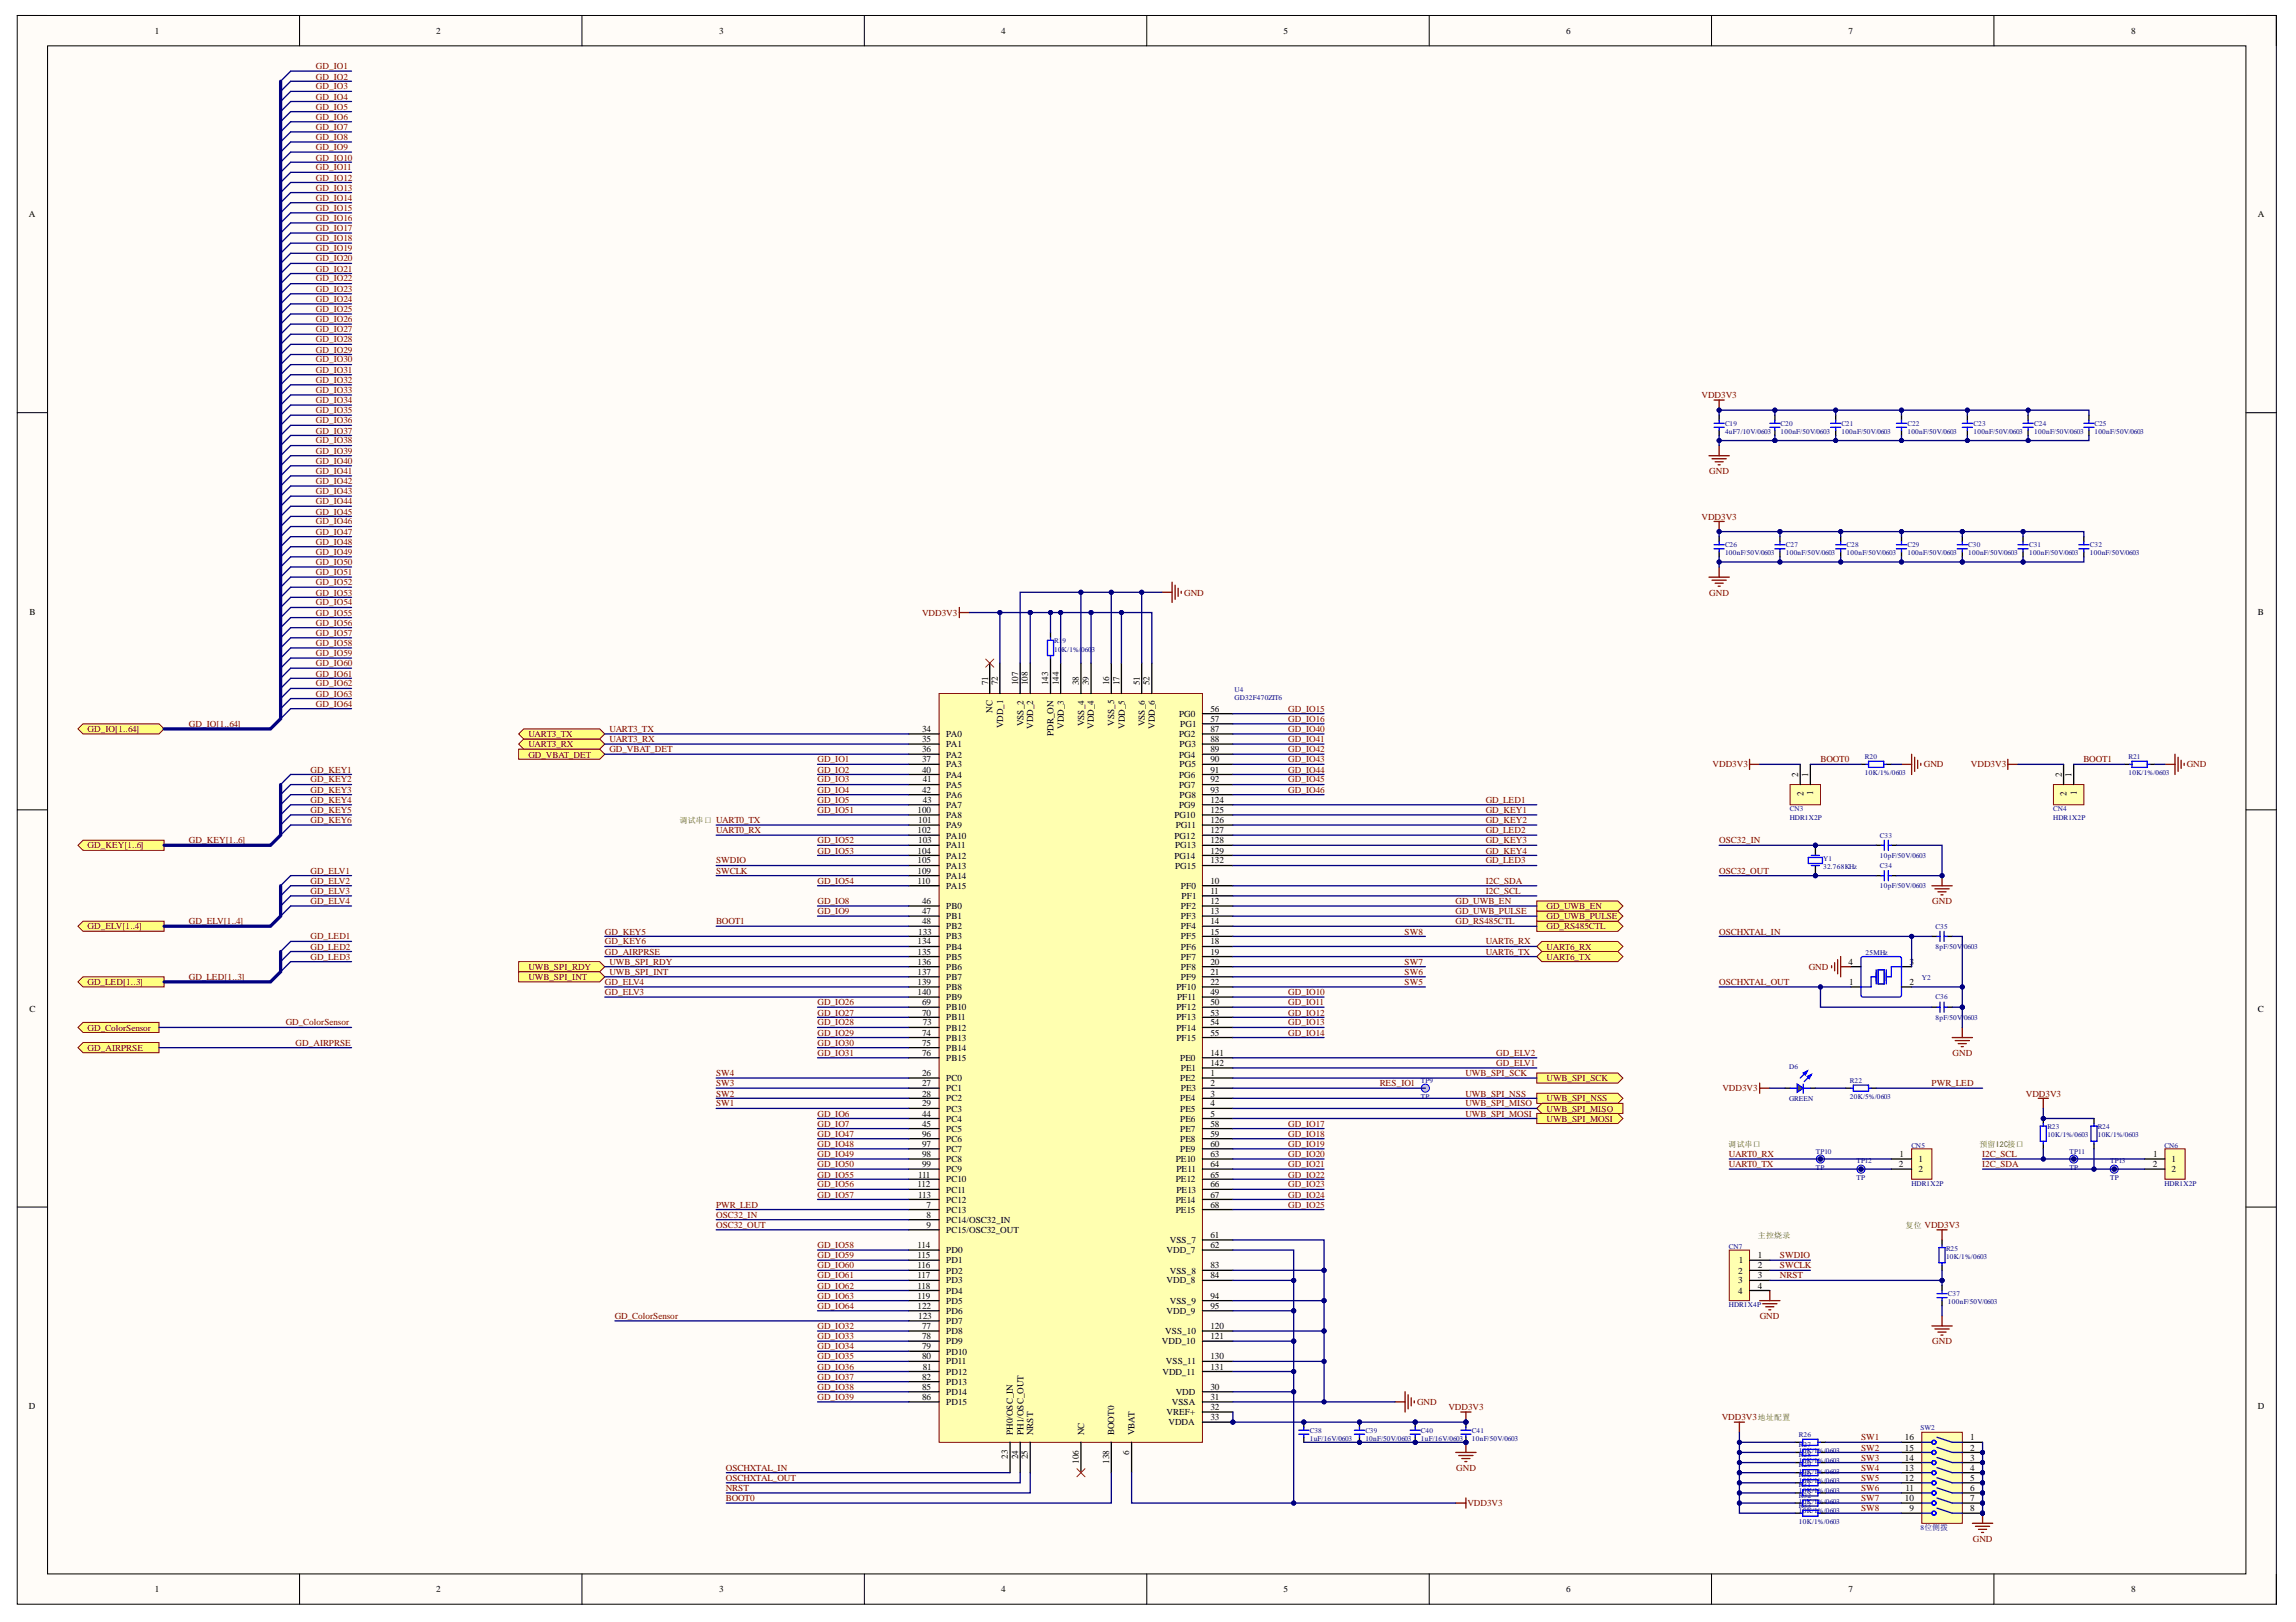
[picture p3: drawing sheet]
<svg xmlns="http://www.w3.org/2000/svg" width="297mm" height="210mm" viewBox="0 0 297 210" stroke-linecap="round" stroke-linejoin="round" font-family="sans-serif">
<defs><g id="words">
<g font-size="1.2">
<text x="20" y="4.4">1</text>
<text x="56.4" y="4.4">2</text>
<text x="93.1" y="4.4">3</text>
<text x="129.5" y="4.4">4</text>
<text x="166.1" y="4.4">5</text>
<text x="202.6" y="4.4">6</text>
<text x="239.2" y="4.4">7</text>
<text x="275.7" y="4.4">8</text>
<text x="3.7" y="28.1">A</text>
<text x="292.1" y="28.1">A</text>
<text x="3.8" y="79.5">B</text>
<text x="292.1" y="79.5">B</text>
<text x="127.8" y="88.7" transform="rotate(-90 127.8 88.7)">71</text>
<text x="129.1" y="88.7" transform="rotate(-90 129.1 88.7)">72</text>
<text x="131.7" y="88.7" transform="rotate(-90 131.7 88.7)">107</text>
<text x="133" y="88.7" transform="rotate(-90 133 88.7)">108</text>
<text x="135.6" y="88.7" transform="rotate(-90 135.6 88.7)">143</text>
<text x="137" y="88.7" transform="rotate(-90 137 88.7)">144</text>
<text x="139.6" y="88.7" transform="rotate(-90 139.6 88.7)">38</text>
<text x="140.9" y="88.7" transform="rotate(-90 140.9 88.7)">39</text>
<text x="143.5" y="88.7" transform="rotate(-90 143.5 88.7)">16</text>
<text x="144.8" y="88.7" transform="rotate(-90 144.8 88.7)">17</text>
<text x="147.5" y="88.7" transform="rotate(-90 147.5 88.7)">51</text>
<text x="148.7" y="88.7" transform="rotate(-90 148.7 88.7)">52</text>
<text x="119.3" y="94.8">34</text>
<text x="122.4" y="95.4">PA0</text>
<text x="128.4" y="92.2" transform="rotate(-90 128.4 92.2)">NC</text>
<text x="129.8" y="94.2" transform="rotate(-90 129.8 94.2)">VDD_1</text>
<text x="132.4" y="94" transform="rotate(-90 132.4 94)">VSS_2</text>
<text x="133.7" y="94.3" transform="rotate(-90 133.7 94.3)">VDD_2</text>
<text x="136.3" y="95.3" transform="rotate(-90 136.3 95.3)">PDR_ON</text>
<text x="137.6" y="94.3" transform="rotate(-90 137.6 94.3)">VDD_3</text>
<text x="140.3" y="94" transform="rotate(-90 140.3 94)">VSS_4</text>
<text x="141.5" y="94.3" transform="rotate(-90 141.5 94.3)">VDD_4</text>
<text x="144.2" y="93.9" transform="rotate(-90 144.2 93.9)">VSS_5</text>
<text x="145.5" y="94.3" transform="rotate(-90 145.5 94.3)">VDD_5</text>
<text x="148.1" y="94" transform="rotate(-90 148.1 94)">VSS_6</text>
<text x="149.4" y="94.3" transform="rotate(-90 149.4 94.3)">VDD_6</text>
<text x="152.5" y="92.8">PG0</text>
<text x="152.5" y="95.4">PG2</text>
<text x="152.7" y="94.1">PG1</text>
<text x="156.6" y="92.1">56</text>
<text x="156.6" y="93.4">57</text>
<text x="156.6" y="94.8">87</text>
<text x="119.3" y="96">35</text>
<text x="119.3" y="97.4">36</text>
<text x="119.3" y="98.6">37</text>
<text x="119.3" y="100">40</text>
<text x="119.4" y="101.3">41</text>
<text x="122.4" y="96.7">PA1</text>
<text x="122.4" y="98.1">PA2</text>
<text x="122.4" y="99.3">PA3</text>
<text x="122.4" y="100.7">PA4</text>
<text x="122.4" y="101.9">PA5</text>
<text x="152.5" y="98.1">PG4</text>
<text x="152.5" y="100.7">PG6</text>
<text x="152.5" y="101.9">PG7</text>
<text x="152.6" y="96.7">PG3</text>
<text x="152.6" y="99.3">PG5</text>
<text x="156.6" y="96">88</text>
<text x="156.6" y="97.4">89</text>
<text x="156.6" y="98.6">90</text>
<text x="156.6" y="100">91</text>
<text x="156.6" y="101.3">92</text>
<text x="232.6" y="100.5" transform="rotate(-90 232.6 100.5)">2</text>
<text x="233.9" y="100.5" transform="rotate(-90 233.9 100.5)">1</text>
<text x="266.7" y="100.5" transform="rotate(-90 266.7 100.5)">2</text>
<text x="268" y="100.5" transform="rotate(-90 268 100.5)">1</text>
<text x="118.7" y="105.2">100</text>
<text x="118.7" y="107.9">102</text>
<text x="118.8" y="106.5">101</text>
<text x="119.3" y="102.6">42</text>
<text x="119.4" y="103.9">43</text>
<text x="122.4" y="103.3">PA6</text>
<text x="122.4" y="104.6">PA7</text>
<text x="122.4" y="105.9">PA8</text>
<text x="122.4" y="107.2">PA9</text>
<text x="151.9" y="105.9">PG10</text>
<text x="152.1" y="107.2">PG11</text>
<text x="152.5" y="104.6">PG9</text>
<text x="152.6" y="103.3">PG8</text>
<text x="156.6" y="102.6">93</text>
<text x="156.6" y="103.9">124</text>
<text x="156.6" y="105.2">125</text>
<text x="156.6" y="106.5">126</text>
<text x="156.6" y="107.9">127</text>
<text x="233.3" y="103" transform="rotate(-90 233.3 103)">2</text>
<text x="234.6" y="102.9" transform="rotate(-90 234.6 102.9)">1</text>
<text x="267.3" y="103" transform="rotate(-90 267.3 103)">2</text>
<text x="268.7" y="102.9" transform="rotate(-90 268.7 102.9)">1</text>
<text x="118.7" y="110.5">104</text>
<text x="118.7" y="111.7">105</text>
<text x="118.7" y="113.1">109</text>
<text x="118.8" y="109.1">103</text>
<text x="122.4" y="108.5">PA10</text>
<text x="122.4" y="109.8">PA11</text>
<text x="122.4" y="111.2">PA12</text>
<text x="122.4" y="112.4">PA13</text>
<text x="122.4" y="113.8">PA14</text>
<text x="151.9" y="108.5">PG12</text>
<text x="151.9" y="111.2">PG14</text>
<text x="152" y="109.8">PG13</text>
<text x="152" y="112.4">PG15</text>
<text x="156.6" y="109.1">128</text>
<text x="156.6" y="110.5">129</text>
<text x="156.6" y="111.7">132</text>
<text x="118.7" y="114.4">110</text>
<text x="119.3" y="117">46</text>
<text x="119.3" y="118.3">47</text>
<text x="119.3" y="119.6">48</text>
<text x="122.4" y="117.7">PB0</text>
<text x="122.4" y="118.9">PB1</text>
<text x="122.4" y="115">PA15</text>
<text x="152.8" y="115">PF0</text>
<text x="152.8" y="117.7">PF2</text>
<text x="152.8" y="118.9">PF3</text>
<text x="152.9" y="116.3">PF1</text>
<text x="156.6" y="114.4">10</text>
<text x="156.6" y="115.7">11</text>
<text x="156.6" y="117">12</text>
<text x="156.6" y="118.3">13</text>
<text x="156.6" y="119.6">14</text>
<text x="118.7" y="122.2">134</text>
<text x="118.7" y="123.6">135</text>
<text x="118.7" y="124.8">136</text>
<text x="118.8" y="121">133</text>
<text x="122.4" y="120.3">PB2</text>
<text x="122.4" y="121.6">PB3</text>
<text x="122.4" y="122.9">PB4</text>
<text x="122.4" y="124.2">PB5</text>
<text x="122.4" y="125.5">PB6</text>
<text x="152.8" y="120.3">PF4</text>
<text x="152.8" y="121.6">PF5</text>
<text x="152.8" y="122.9">PF6</text>
<text x="152.8" y="124.2">PF7</text>
<text x="152.8" y="125.5">PF8</text>
<text x="156.6" y="121">15</text>
<text x="156.6" y="122.2">18</text>
<text x="156.6" y="123.6">19</text>
<text x="156.6" y="124.8">20</text>
<text x="239.2" y="124.8">4</text>
<text x="247" y="124.8">3</text>
<text x="3.8" y="130.9">C</text>
<text x="118.7" y="126.2">137</text>
<text x="118.7" y="127.5">139</text>
<text x="118.7" y="128.8">140</text>
<text x="119.3" y="130.1">69</text>
<text x="119.3" y="131.4">70</text>
<text x="122.4" y="130.8">PB10</text>
<text x="122.4" y="126.8">PB7</text>
<text x="122.4" y="128.1">PB8</text>
<text x="122.4" y="129.4">PB9</text>
<text x="152.2" y="128.1">PF10</text>
<text x="152.2" y="130.8">PF12</text>
<text x="152.3" y="129.4">PF11</text>
<text x="152.8" y="126.8">PF9</text>
<text x="156.6" y="126.2">21</text>
<text x="156.6" y="127.5">22</text>
<text x="156.6" y="128.8">49</text>
<text x="156.6" y="130.1">50</text>
<text x="156.6" y="131.4">53</text>
<text x="239.2" y="127.5">1</text>
<text x="247" y="127.5">2</text>
<text x="292.1" y="130.9">C</text>
<text x="119.3" y="134.1">74</text>
<text x="119.3" y="135.3">75</text>
<text x="119.3" y="136.7">76</text>
<text x="119.4" y="132.7">73</text>
<text x="122.4" y="132">PB11</text>
<text x="122.4" y="133.4">PB12</text>
<text x="122.4" y="134.7">PB13</text>
<text x="122.4" y="136">PB14</text>
<text x="122.4" y="137.3">PB15</text>
<text x="152.2" y="132">PF13</text>
<text x="152.2" y="133.4">PF14</text>
<text x="152.2" y="134.7">PF15</text>
<text x="152.7" y="137.3">PE0</text>
<text x="156.6" y="132.7">54</text>
<text x="156.6" y="134.1">55</text>
<text x="156.6" y="136.7">141</text>
<text x="156.6" y="137.9">142</text>
<text x="119.3" y="139.3">26</text>
<text x="119.3" y="140.6">27</text>
<text x="119.3" y="141.9">28</text>
<text x="119.3" y="143.2">29</text>
<text x="122.4" y="139.9">PC0</text>
<text x="122.4" y="141.2">PC1</text>
<text x="122.4" y="142.5">PC2</text>
<text x="122.4" y="143.9">PC3</text>
<text x="152.7" y="139.9">PE2</text>
<text x="152.7" y="142.5">PE4</text>
<text x="152.7" y="143.9">PE5</text>
<text x="152.8" y="141.2">PE3</text>
<text x="152.8" y="138.6">PE1</text>
<text x="156.6" y="139.3">1</text>
<text x="156.6" y="140.6">2</text>
<text x="156.6" y="141.9">3</text>
<text x="156.6" y="143.2">4</text>
<text x="119.3" y="144.5">44</text>
<text x="119.3" y="145.8">45</text>
<text x="119.3" y="147.2">96</text>
<text x="119.3" y="148.4">97</text>
<text x="119.3" y="149.8">98</text>
<text x="122.4" y="145.1">PC4</text>
<text x="122.4" y="146.5">PC5</text>
<text x="122.4" y="147.8">PC6</text>
<text x="122.4" y="149.1">PC7</text>
<text x="152.7" y="145.1">PE6</text>
<text x="152.7" y="146.5">PE7</text>
<text x="152.7" y="147.8">PE8</text>
<text x="152.7" y="149.1">PE9</text>
<text x="156.6" y="144.5">5</text>
<text x="156.6" y="145.8">58</text>
<text x="156.6" y="147.2">59</text>
<text x="156.6" y="148.4">60</text>
<text x="156.6" y="149.8">63</text>
<text x="245.8" y="149.8">1</text>
<text x="278.6" y="149.8">1</text>
<text x="118.7" y="153.7">112</text>
<text x="118.8" y="152.4">111</text>
<text x="118.8" y="155">113</text>
<text x="119.3" y="151.1">99</text>
<text x="122.4" y="150.4">PC8</text>
<text x="122.4" y="151.7">PC9</text>
<text x="122.4" y="153">PC10</text>
<text x="122.4" y="154.3">PC11</text>
<text x="122.4" y="155.6">PC12</text>
<text x="152.1" y="150.4">PE10</text>
<text x="152.1" y="153">PE12</text>
<text x="152.1" y="155.6">PE14</text>
<text x="152.2" y="151.7">PE11</text>
<text x="152.2" y="154.3">PE13</text>
<text x="156.6" y="151.1">64</text>
<text x="156.6" y="152.4">65</text>
<text x="156.6" y="153.7">66</text>
<text x="156.6" y="155">67</text>
<text x="245.7" y="151.1">2</text>
<text x="248.2" y="151.7">2</text>
<text x="248.2" y="150.4">1</text>
<text x="278.5" y="151.1">2</text>
<text x="280.9" y="151.7">2</text>
<text x="280.9" y="150.4">1</text>
<text x="118.7" y="161.5">114</text>
<text x="119.9" y="156.3">7</text>
<text x="119.9" y="157.6">8</text>
<text x="119.9" y="158.9">9</text>
<text x="122.4" y="157">PC13</text>
<text x="122.4" y="158.2">PC14/OSC32_IN</text>
<text x="122.4" y="159.6">PC15/OSC32_OUT</text>
<text x="151.3" y="160.9">VSS_7</text>
<text x="152.1" y="157">PE15</text>
<text x="156.6" y="160.2">61</text>
<text x="156.6" y="161.5">62</text>
<text x="156.6" y="156.3">68</text>
<text x="118.7" y="162.8">115</text>
<text x="118.7" y="164.2">116</text>
<text x="118.7" y="165.4">117</text>
<text x="118.7" y="166.8">118</text>
<text x="122.4" y="162.2">PD0</text>
<text x="122.4" y="163.5">PD1</text>
<text x="122.4" y="164.8">PD2</text>
<text x="122.4" y="166.1">PD3</text>
<text x="122.4" y="167.4">PD4</text>
<text x="150.9" y="162.2">VDD_7</text>
<text x="150.9" y="166.1">VDD_8</text>
<text x="151.3" y="164.8">VSS_8</text>
<text x="156.6" y="164.2">83</text>
<text x="156.6" y="165.4">84</text>
<text x="224.9" y="167.4">4</text>
<text x="224.9" y="166.1">3</text>
<text x="224.9" y="164.8">2</text>
<text x="224.9" y="163.5">1</text>
<text x="227.4" y="166.8">4</text>
<text x="227.4" y="165.4">3</text>
<text x="227.4" y="164.2">2</text>
<text x="227.4" y="162.8">1</text>
<text x="118.7" y="168">119</text>
<text x="118.7" y="169.4">122</text>
<text x="118.8" y="170.7">123</text>
<text x="119.3" y="172">77</text>
<text x="119.3" y="173.3">78</text>
<text x="122.4" y="172.7">PD8</text>
<text x="122.4" y="174">PD9</text>
<text x="122.4" y="168.7">PD5</text>
<text x="122.4" y="170.1">PD6</text>
<text x="122.4" y="171.3">PD7</text>
<text x="150.3" y="174">VDD_10</text>
<text x="150.8" y="172.7">VSS_10</text>
<text x="150.9" y="170.1">VDD_9</text>
<text x="151.3" y="168.7">VSS_9</text>
<text x="156.6" y="168">94</text>
<text x="156.6" y="169.4">95</text>
<text x="156.6" y="172">120</text>
<text x="156.6" y="173.3">121</text>
<text x="119.3" y="174.6">79</text>
<text x="119.3" y="175.9">80</text>
<text x="119.3" y="178.5">82</text>
<text x="119.3" y="179.9">85</text>
<text x="119.4" y="177.3">81</text>
<text x="122.4" y="175.3">PD10</text>
<text x="122.4" y="176.6">PD11</text>
<text x="122.4" y="177.9">PD12</text>
<text x="122.4" y="179.2">PD13</text>
<text x="150.4" y="177.9">VDD_11</text>
<text x="150.8" y="176.6">VSS_11</text>
<text x="156.6" y="179.9">30</text>
<text x="156.6" y="175.9">130</text>
<text x="156.6" y="177.3">131</text>
<text x="3.7" y="182.3">D</text>
<text x="119.3" y="181.1">86</text>
<text x="122.4" y="180.6">PD14</text>
<text x="122.4" y="181.8">PD15</text>
<text x="131" y="185.7" transform="rotate(-90 131 185.7)">PH0/OSC_IN</text>
<text x="132.4" y="185.7" transform="rotate(-90 132.4 185.7)">PH1/OSC_OUT</text>
<text x="133.7" y="185.7" transform="rotate(-90 133.7 185.7)">NRST</text>
<text x="140.3" y="185.7" transform="rotate(-90 140.3 185.7)">NC</text>
<text x="144.2" y="185.7" transform="rotate(-90 144.2 185.7)">BOOT0</text>
<text x="146.8" y="185.7" transform="rotate(-90 146.8 185.7)">VBAT</text>
<text x="150.9" y="183.2">VREF+</text>
<text x="151.2" y="184.4">VDDA</text>
<text x="151.6" y="181.8">VSSA</text>
<text x="152.1" y="180.6">VDD</text>
<text x="156.6" y="181.1">31</text>
<text x="156.6" y="182.5">32</text>
<text x="156.6" y="183.8">33</text>
<text x="292.1" y="182.3">D</text>
<text x="130.4" y="188.8" transform="rotate(-90 130.4 188.8)">23</text>
<text x="131.7" y="188.8" transform="rotate(-90 131.7 188.8)">24</text>
<text x="133" y="188.8" transform="rotate(-90 133 188.8)">25</text>
<text x="139.6" y="189.4" transform="rotate(-90 139.6 189.4)">106</text>
<text x="143.5" y="189.4" transform="rotate(-90 143.5 189.4)">138</text>
<text x="146.1" y="188.2" transform="rotate(-90 146.1 188.2)">6</text>
<text x="246.4" y="191.6">12</text>
<text x="246.4" y="190.4">13</text>
<text x="246.4" y="189">14</text>
<text x="246.4" y="187.7">15</text>
<text x="246.4" y="186.4">16</text>
<text x="254.9" y="191.6">5</text>
<text x="254.9" y="190.4">4</text>
<text x="254.9" y="189">3</text>
<text x="254.9" y="187.7">2</text>
<text x="254.9" y="186.4">1</text>
<text x="246.4" y="194.2">10</text>
<text x="246.5" y="193">11</text>
<text x="247" y="195.6">9</text>
<text x="254.9" y="193">6</text>
<text x="254.9" y="194.2">7</text>
<text x="254.9" y="195.6">8</text>
<text x="20" y="206.1">1</text>
<text x="56.4" y="206.1">2</text>
<text x="93.1" y="206.1">3</text>
<text x="129.5" y="206.1">4</text>
<text x="166.1" y="206.1">5</text>
<text x="202.6" y="206.1">6</text>
<text x="239.2" y="206.1">7</text>
<text x="275.7" y="206.1">8</text>
</g>
<g font-size="1.2" fill="#800000">
<text x="40.9" y="9">GD_IO1</text>
<text x="40.9" y="10.3">GD_IO2</text>
<text x="40.9" y="11.6">GD_IO3</text>
<text x="40.9" y="12.9">GD_IO4</text>
<text x="40.9" y="14.2">GD_IO5</text>
<text x="40.9" y="15.6">GD_IO6</text>
<text x="40.9" y="16.8">GD_IO7</text>
<text x="40.9" y="18.2">GD_IO8</text>
<text x="40.9" y="19.4">GD_IO9</text>
<text x="40.9" y="20.8">GD_IO10</text>
<text x="40.9" y="22.1">GD_IO11</text>
<text x="40.9" y="23.4">GD_IO12</text>
<text x="40.9" y="24.7">GD_IO13</text>
<text x="40.9" y="26">GD_IO14</text>
<text x="40.9" y="27.3">GD_IO15</text>
<text x="40.9" y="28.7">GD_IO16</text>
<text x="40.9" y="29.9">GD_IO17</text>
<text x="40.9" y="31.2">GD_IO18</text>
<text x="40.9" y="32.5">GD_IO19</text>
<text x="40.9" y="33.8">GD_IO20</text>
<text x="40.9" y="35.2">GD_IO21</text>
<text x="40.9" y="36.4">GD_IO22</text>
<text x="40.9" y="37.8">GD_IO23</text>
<text x="40.9" y="39">GD_IO24</text>
<text x="40.9" y="40.4">GD_IO25</text>
<text x="40.9" y="41.7">GD_IO26</text>
<text x="40.9" y="43">GD_IO27</text>
<text x="40.9" y="44.3">GD_IO28</text>
<text x="40.9" y="45.6">GD_IO29</text>
<text x="40.9" y="46.9">GD_IO30</text>
<text x="40.9" y="48.3">GD_IO31</text>
<text x="40.9" y="49.5">GD_IO32</text>
<text x="40.9" y="50.9">GD_IO33</text>
<text x="40.9" y="52.2">GD_IO34</text>
<text x="40.9" y="53.5">GD_IO35</text>
<text x="220.1" y="51.6">VDD3V3</text>
<text x="40.9" y="54.8">GD_IO36</text>
<text x="40.9" y="56.1">GD_IO37</text>
<text x="40.9" y="57.4">GD_IO38</text>
<text x="40.9" y="58.7">GD_IO39</text>
<text x="40.9" y="60">GD_IO40</text>
<text x="40.9" y="61.4">GD_IO41</text>
<text x="40.9" y="62.6">GD_IO42</text>
<text x="40.9" y="64">GD_IO43</text>
<text x="40.9" y="65.3">GD_IO44</text>
<text x="221.1" y="61.4">GND</text>
<text x="40.9" y="66.6">GD_IO45</text>
<text x="40.9" y="67.9">GD_IO46</text>
<text x="40.9" y="69.2">GD_IO47</text>
<text x="40.9" y="70.5">GD_IO48</text>
<text x="40.9" y="71.8">GD_IO49</text>
<text x="220.1" y="67.3">VDD3V3</text>
<text x="40.9" y="73.1">GD_IO50</text>
<text x="40.9" y="74.5">GD_IO51</text>
<text x="40.9" y="75.7">GD_IO52</text>
<text x="40.9" y="77.1">GD_IO53</text>
<text x="153.2" y="77.1">GND</text>
<text x="221.1" y="77.1">GND</text>
<text x="40.9" y="78.4">GD_IO54</text>
<text x="40.9" y="79.7">GD_IO55</text>
<text x="40.9" y="81">GD_IO56</text>
<text x="40.9" y="82.3">GD_IO57</text>
<text x="40.9" y="83.6">GD_IO58</text>
<text x="119.3" y="79.7">VDD3V3</text>
<text x="40.9" y="84.9">GD_IO59</text>
<text x="40.9" y="86.2">GD_IO60</text>
<text x="40.9" y="87.6">GD_IO61</text>
<text x="40.9" y="88.8">GD_IO62</text>
<text x="11.3" y="94.8">GD_IO[1..64]</text>
<text x="24.4" y="94.1">GD_IO[1..64]</text>
<text x="40.9" y="90.2">GD_IO63</text>
<text x="40.9" y="91.5">GD_IO64</text>
<text x="68.4" y="95.4">UART3_TX</text>
<text x="78.8" y="94.8">UART3_TX</text>
<text x="166.7" y="92.1">GD_IO15</text>
<text x="166.7" y="93.4">GD_IO16</text>
<text x="166.7" y="94.8">GD_IO40</text>
<text x="40.2" y="100">GD_KEY1</text>
<text x="40.2" y="101.3">GD_KEY2</text>
<text x="68.4" y="98.1">GD_VBAT_DET</text>
<text x="68.4" y="96.7">UART3_RX</text>
<text x="78.8" y="96">UART3_RX</text>
<text x="78.8" y="97.4">GD_VBAT_DET</text>
<text x="105.7" y="98.6">GD_IO1</text>
<text x="105.7" y="100">GD_IO2</text>
<text x="105.7" y="101.3">GD_IO3</text>
<text x="166.7" y="96">GD_IO41</text>
<text x="166.7" y="97.4">GD_IO42</text>
<text x="166.7" y="98.6">GD_IO43</text>
<text x="166.7" y="100">GD_IO44</text>
<text x="166.7" y="101.3">GD_IO45</text>
<text x="221.6" y="99.3">VDD3V3</text>
<text x="235.5" y="98.6">BOOT0</text>
<text x="248.9" y="99.3">GND</text>
<text x="255" y="99.3">VDD3V3</text>
<text x="269.5" y="98.6">BOOT1</text>
<text x="282.9" y="99.3">GND</text>
<text x="40.2" y="102.6">GD_KEY3</text>
<text x="40.2" y="103.9">GD_KEY4</text>
<text x="40.2" y="105.2">GD_KEY5</text>
<text x="40.2" y="106.5">GD_KEY6</text>
<text x="92.6" y="106.5">UART0_TX</text>
<text x="92.6" y="107.9">UART0_RX</text>
<text x="105.7" y="102.6">GD_IO4</text>
<text x="105.7" y="103.9">GD_IO5</text>
<text x="105.7" y="105.2">GD_IO51</text>
<text x="166.7" y="102.6">GD_IO46</text>
<text x="192.2" y="103.9">GD_LED1</text>
<text x="192.2" y="105.2">GD_KEY1</text>
<text x="192.2" y="106.5">GD_KEY2</text>
<text x="192.2" y="107.9">GD_LED2</text>
<text x="11.3" y="109.8">GD_KEY[1..6]</text>
<text x="24.4" y="109.1">GD_KEY[1..6]</text>
<text x="40.2" y="113.1">GD_ELV1</text>
<text x="92.6" y="111.7">SWDIO</text>
<text x="92.6" y="113.1">SWCLK</text>
<text x="105.7" y="109.1">GD_IO52</text>
<text x="105.7" y="110.5">GD_IO53</text>
<text x="192.2" y="109.1">GD_KEY3</text>
<text x="192.2" y="110.5">GD_KEY4</text>
<text x="192.2" y="111.7">GD_LED3</text>
<text x="222.4" y="109.1">OSC32_IN</text>
<text x="222.4" y="113.1">OSC32_OUT</text>
<text x="24.4" y="119.6">GD_ELV[1..4]</text>
<text x="40.2" y="114.4">GD_ELV2</text>
<text x="40.2" y="115.7">GD_ELV3</text>
<text x="40.2" y="117">GD_ELV4</text>
<text x="92.6" y="119.6">BOOT1</text>
<text x="105.7" y="117">GD_IO8</text>
<text x="105.7" y="118.3">GD_IO9</text>
<text x="105.7" y="114.4">GD_IO54</text>
<text x="188.3" y="118.3">GD_UWB_PULSE</text>
<text x="188.3" y="119.6">GD_RS485CTL</text>
<text x="188.3" y="117">GD_UWB_EN</text>
<text x="192.2" y="114.4">I2C_SDA</text>
<text x="192.2" y="115.7">I2C_SCL</text>
<text x="200.1" y="118.9">GD_UWB_PULSE</text>
<text x="200.1" y="117.7">GD_UWB_EN</text>
<text x="250" y="117">GND</text>
<text x="11.3" y="120.3">GD_ELV[1..4]</text>
<text x="40.2" y="121.6">GD_LED1</text>
<text x="40.2" y="122.9">GD_LED2</text>
<text x="40.2" y="124.2">GD_LED3</text>
<text x="68.4" y="125.5">UWB_SPI_RDY</text>
<text x="78.3" y="121">GD_KEY5</text>
<text x="78.3" y="122.2">GD_KEY6</text>
<text x="78.3" y="123.6">GD_AIRPRSE</text>
<text x="78.8" y="124.8">UWB_SPI_RDY</text>
<text x="181.7" y="124.8">SW7</text>
<text x="181.7" y="121">SW8</text>
<text x="192.2" y="122.2">UART6_RX</text>
<text x="192.2" y="123.6">UART6_TX</text>
<text x="200.1" y="122.9">UART6_RX</text>
<text x="200.1" y="124.2">UART6_TX</text>
<text x="200.1" y="120.3">GD_RS485CTL</text>
<text x="222.4" y="121">OSCHXTAL_IN</text>
<text x="234" y="125.5">GND</text>
<text x="11.3" y="127.5">GD_LED[1..3]</text>
<text x="24.4" y="126.8">GD_LED[1..3]</text>
<text x="68.4" y="126.8">UWB_SPI_INT</text>
<text x="78.3" y="127.5">GD_ELV4</text>
<text x="78.3" y="128.8">GD_ELV3</text>
<text x="78.8" y="126.2">UWB_SPI_INT</text>
<text x="105.7" y="130.1">GD_IO26</text>
<text x="105.7" y="131.4">GD_IO27</text>
<text x="166.7" y="128.8">GD_IO10</text>
<text x="166.7" y="130.1">GD_IO11</text>
<text x="166.7" y="131.4">GD_IO12</text>
<text x="181.7" y="126.2">SW6</text>
<text x="181.7" y="127.5">SW5</text>
<text x="222.4" y="127.5">OSCHXTAL_OUT</text>
<text x="11.3" y="136">GD_AIRPRSE</text>
<text x="11.3" y="133.4">GD_ColorSensor</text>
<text x="37" y="132.7">GD_ColorSensor</text>
<text x="38.2" y="135.3">GD_AIRPRSE</text>
<text x="105.7" y="132.7">GD_IO28</text>
<text x="105.7" y="134.1">GD_IO29</text>
<text x="105.7" y="135.3">GD_IO30</text>
<text x="105.7" y="136.7">GD_IO31</text>
<text x="166.7" y="132.7">GD_IO13</text>
<text x="166.7" y="134.1">GD_IO14</text>
<text x="193.6" y="137.9">GD_ELV1</text>
<text x="193.6" y="136.7">GD_ELV2</text>
<text x="252.6" y="136.7">GND</text>
<text x="92.6" y="139.3">SW4</text>
<text x="92.6" y="143.2">SW1</text>
<text x="92.6" y="141.9">SW2</text>
<text x="92.6" y="140.6">SW3</text>
<text x="178.5" y="140.6">RES_IO1</text>
<text x="189.6" y="139.3">UWB_SPI_SCK</text>
<text x="189.6" y="141.9">UWB_SPI_NSS</text>
<text x="189.6" y="143.2">UWB_SPI_MISO</text>
<text x="200.1" y="142.5">UWB_SPI_NSS</text>
<text x="200.1" y="143.9">UWB_SPI_MISO</text>
<text x="200.1" y="139.9">UWB_SPI_SCK</text>
<text x="222.8" y="141.2">VDD3V3</text>
<text x="249.9" y="140.6">PWR_LED</text>
<text x="262.1" y="141.9">VDD3V3</text>
<text x="105.7" y="144.5">GD_IO6</text>
<text x="105.7" y="145.8">GD_IO7</text>
<text x="105.7" y="147.2">GD_IO47</text>
<text x="105.7" y="148.4">GD_IO48</text>
<text x="105.7" y="149.8">GD_IO49</text>
<text x="166.7" y="145.8">GD_IO17</text>
<text x="166.7" y="147.2">GD_IO18</text>
<text x="166.7" y="148.4">GD_IO19</text>
<text x="166.7" y="149.8">GD_IO20</text>
<text x="189.6" y="144.5">UWB_SPI_MOSI</text>
<text x="200.1" y="145.1">UWB_SPI_MOSI</text>
<text x="223.7" y="149.8">UART0_RX</text>
<text x="256.4" y="149.8">I2C_SCL</text>
<text x="105.7" y="151.1">GD_IO50</text>
<text x="105.7" y="152.4">GD_IO55</text>
<text x="105.7" y="153.7">GD_IO56</text>
<text x="105.7" y="155">GD_IO57</text>
<text x="166.7" y="151.1">GD_IO21</text>
<text x="166.7" y="152.4">GD_IO22</text>
<text x="166.7" y="153.7">GD_IO23</text>
<text x="166.7" y="155">GD_IO24</text>
<text x="223.7" y="151.1">UART0_TX</text>
<text x="256.4" y="151.1">I2C_SDA</text>
<text x="92.6" y="157.6">OSC32_IN</text>
<text x="92.6" y="158.9">OSC32_OUT</text>
<text x="92.6" y="156.3">PWR_LED</text>
<text x="105.7" y="161.5">GD_IO58</text>
<text x="166.7" y="156.3">GD_IO25</text>
<text x="249" y="158.9">VDD3V3</text>
<text x="105.7" y="162.8">GD_IO59</text>
<text x="105.7" y="164.2">GD_IO60</text>
<text x="105.7" y="165.4">GD_IO61</text>
<text x="105.7" y="166.8">GD_IO62</text>
<text x="230.3" y="162.8">SWDIO</text>
<text x="230.3" y="164.2">SWCLK</text>
<text x="230.3" y="165.4">NRST</text>
<text x="79.5" y="170.7">GD_ColorSensor</text>
<text x="105.7" y="172">GD_IO32</text>
<text x="105.7" y="173.3">GD_IO33</text>
<text x="105.7" y="168">GD_IO63</text>
<text x="105.7" y="169.4">GD_IO64</text>
<text x="227.7" y="170.7">GND</text>
<text x="250" y="174">GND</text>
<text x="105.7" y="174.6">GD_IO34</text>
<text x="105.7" y="175.9">GD_IO35</text>
<text x="105.7" y="177.3">GD_IO36</text>
<text x="105.7" y="178.5">GD_IO37</text>
<text x="105.7" y="179.9">GD_IO38</text>
<text x="105.7" y="181.1">GD_IO39</text>
<text x="183.3" y="181.8">GND</text>
<text x="187.4" y="182.5">VDD3V3</text>
<text x="222.7" y="183.8">VDD3V3</text>
<text x="93.9" y="190.4">OSCHXTAL_IN</text>
<text x="93.9" y="191.6">OSCHXTAL_OUT</text>
<text x="188.4" y="190.4">GND</text>
<text x="240.8" y="186.4">SW1</text>
<text x="240.8" y="187.7">SW2</text>
<text x="240.8" y="189">SW3</text>
<text x="240.8" y="190.4">SW4</text>
<text x="240.8" y="191.6">SW5</text>
<text x="93.9" y="193">NRST</text>
<text x="93.9" y="194.2">BOOT0</text>
<text x="189.8" y="194.9">VDD3V3</text>
<text x="240.8" y="193">SW6</text>
<text x="240.8" y="194.2">SW7</text>
<text x="240.8" y="195.6">SW8</text>
<text x="255.2" y="199.5">GND</text>
</g>
<g font-size="1" fill="#00bf00">
<text x="87.9" y="106.5">调试串口</text>
<text x="223.6" y="148.4">调试串口</text>
<text x="256.1" y="148.4">预留I2C接口</text>
<text x="227.4" y="160.2">主控烧录</text>
<text x="246.5" y="158.9">复位</text>
<text x="227.4" y="183.8">地址配置</text>
</g>
<g font-size=".9" fill="#090d9c">
<text x="223.2" y="55.1">C19</text>
<text x="230.4" y="55.1">C20</text>
<text x="238.2" y="55.1">C21</text>
<text x="246.8" y="55.1">C22</text>
<text x="255.3" y="55.1">C23</text>
<text x="263.2" y="55.1">C24</text>
<text x="271" y="55.1">C25</text>
<text x="223.2" y="70.8">C26</text>
<text x="231" y="70.8">C27</text>
<text x="238.9" y="70.8">C28</text>
<text x="246.8" y="70.8">C29</text>
<text x="254.6" y="70.8">C30</text>
<text x="262.5" y="70.8">C31</text>
<text x="270.4" y="70.8">C32</text>
<text x="136.4" y="83.3">R1</text>
<text x="137.5" y="83.3">9</text>
<text x="159.7" y="89.6">U4</text>
<text x="241.3" y="98.2">R20</text>
<text x="275.4" y="98.2">R21</text>
<text x="231.5" y="105">CN3</text>
<text x="265.6" y="105">CN4</text>
<text x="235.9" y="111.4">Y1</text>
<text x="243.2" y="108.4">C33</text>
<text x="243.2" y="112.3">C34</text>
<text x="250.4" y="120.2">C35</text>
<text x="248.6" y="126.9">Y2</text>
<text x="250.4" y="129.3">C36</text>
<text x="183.8" y="140.1">TP9</text>
<text x="231.5" y="138.3">D6</text>
<text x="239.3" y="140.1">R22</text>
<text x="234.9" y="149.3">TP10</text>
<text x="247.3" y="148.5">CN5</text>
<text x="264.9" y="146.1">R23</text>
<text x="267.8" y="149.3">TP11</text>
<text x="271.4" y="146.1">R24</text>
<text x="280" y="148.5">CN6</text>
<text x="240.2" y="150.5">TP12</text>
<text x="273" y="150.5">TP13</text>
<text x="223.7" y="161.6">CN7</text>
<text x="251.8" y="161.9">R25</text>
<text x="252" y="167.7">C37</text>
<text x="169.4" y="185.5">C38</text>
<text x="176.6" y="185.5">C39</text>
<text x="183.8" y="185.5">C40</text>
<text x="190.4" y="185.5">C41</text>
<text x="232.7" y="186">R26</text>
<text x="248.5" y="185.1">SW2</text>
<text x="232.7" y="187.2">R27</text>
<text x="232.7" y="188.6">R28</text>
<text x="232.7" y="189.8">R29</text>
<text x="232.7" y="191.2">R30</text>
<text x="232.7" y="192.5">R31</text>
<text x="232.7" y="193.8">R32</text>
<text x="232.7" y="195.1">R33</text>
</g>
<g font-size=".9" fill="#000080">
<text x="223.2" y="56.1">4uF7/10V/0603</text>
<text x="230.4" y="56.1">100nF/50V/0603</text>
<text x="238.2" y="56.1">100nF/50V/0603</text>
<text x="246.8" y="56.1">100nF/50V/0603</text>
<text x="255.3" y="56.1">100nF/50V/0603</text>
<text x="263.2" y="56.1">100nF/50V/0603</text>
<text x="271" y="56.1">100nF/50V/0603</text>
<text x="223.2" y="71.8">100nF/50V/0603</text>
<text x="231" y="71.8">100nF/50V/0603</text>
<text x="238.9" y="71.8">100nF/50V/0603</text>
<text x="246.8" y="71.8">100nF/50V/0603</text>
<text x="254.6" y="71.8">100nF/50V/0603</text>
<text x="262.5" y="71.8">100nF/50V/0603</text>
<text x="270.4" y="71.8">100nF/50V/0603</text>
<text x="136.4" y="84.4">10</text>
<text x="137.4" y="84.4">K/1%/060</text>
<text x="141.2" y="84.4">3</text>
<text x="159.7" y="90.6">GD32F470ZIT6</text>
<text x="241.3" y="100.3">10K/1%/0603</text>
<text x="275.4" y="100.3">10K/1%/0603</text>
<text x="231.5" y="106.1">HDR1X2P</text>
<text x="265.6" y="106.1">HDR1X2P</text>
<text x="235.9" y="112.5">32.768KHz</text>
<text x="243.2" y="111.1">10pF/50V/0603</text>
<text x="243.2" y="115">10pF/50V/0603</text>
<text x="241.4" y="123.6">25MHz</text>
<text x="250.4" y="122.8">8pF/50V/0603</text>
<text x="250.4" y="131.9">8pF/50V/0603</text>
<text x="183.8" y="142.2">TP</text>
<text x="231.5" y="142.4">GREEN</text>
<text x="239.3" y="142.2">20K/5%/0603</text>
<text x="264.9" y="147.2">10K/1%/0603</text>
<text x="271.4" y="147.2">10K/1%/0603</text>
<text x="234.9" y="151.4">TP</text>
<text x="240.2" y="152.7">TP</text>
<text x="247.3" y="153.5">HDR1X2P</text>
<text x="267.8" y="151.4">TP</text>
<text x="273" y="152.7">TP</text>
<text x="280" y="153.5">HDR1X2P</text>
<text x="251.8" y="162.9">10K/1%/0603</text>
<text x="223.7" y="169.1">HDR1X4P</text>
<text x="252" y="168.8">100nF/50V/0603</text>
<text x="169.4" y="186.5">1uF/16V/0603</text>
<text x="176.6" y="186.5">10nF/50V/0603</text>
<text x="183.8" y="186.5">1uF/16V/0603</text>
<text x="190.4" y="186.5">10nF/50V/0603</text>
<text x="232.7" y="188.1">10K/1%/0603</text>
<text x="232.7" y="189.3">10K/1%/0603</text>
<text x="232.7" y="190.7">10K/1%/0603</text>
<text x="232.7" y="192">10K/1%/0603</text>
<text x="232.7" y="193.2">10K/1%/0603</text>
<text x="232.7" y="194.6">10K/1%/0603</text>
<text x="232.7" y="195.9">10K/1%/0603</text>
<text x="232.7" y="197.2">10K/1%/0603</text>
<text x="248.5" y="198">8位侧拨</text>
</g>
</g></defs>
<path d="M2.2 2h292.3v205.6h-292.3z" fill-rule="evenodd" fill="#fffcf8"/>
<path d="M2.2 2h292.3v205.6h-292.3z" fill="none" stroke="#000" stroke-width=".13"/>
<path d="M6.2 5.9h284.4v197.8h-284.4z" fill-rule="evenodd" fill="#fffcf8"/>
<g fill="none" stroke="#000" stroke-width=".13">
<path d="M2.2 2h4M6.2 5.9h284.4v197.8h-284.4zM38.8 2v3.9M75.3 2v3.9M111.8 2v3.9M148.4 2v3.9M184.9 2v3.9M221.4 2v3.9M258 2v3.9M290.6 2h3.9v3.9M2.2 53.4h4M290.6 53.4h3.9"/>
<path d="M2.2 104.8h4M290.6 104.8h3.9M2.2 156.2h4M290.6 156.2h3.9M38.8 203.7v3.9M75.3 203.7v3.9M111.8 203.7v3.9M148.4 203.7v3.9M184.9 203.7v3.9M221.4 203.7v3.9M258 203.7v3.9M294.5 203.7v3.9"/>
</g>
<circle cx="159.5" cy="184" r=".26" fill="#000080"/>
<circle cx="159.5" cy="184" r=".26" fill="none" stroke="#000080" stroke-width=".13"/>
<path d="M121.5 89.7h34.1v96.9h-34.1z" fill-rule="evenodd" fill="#ffffb0"/>
<path d="M121.5 89.7h34.1v96.9h-34.1z" fill="none" stroke="#800000" stroke-width=".13"/>
<g fill="none" stroke="#000" stroke-width=".17">
<path d="M143.8 85.8v3.9M145.1 85.8v3.9M155.6 114.6h3.9M155.6 115.9h3.9M155.6 117.2h3.9M155.6 118.6h3.9M155.6 119.9h3.9M117.6 139.5h3.9M155.6 139.5h3.9M155.6 121.2h3.9M155.6 122.5h3.9M155.6 123.8h3.9"/>
<path d="M155.6 125.1h3.9M155.6 126.4h3.9M155.6 127.7h3.9M117.6 140.8h3.9M117.6 142.1h3.9M117.6 143.4h3.9M117.6 156.5h3.9M117.6 157.8h3.9M117.6 159.1h3.9M155.6 140.8h3.9M155.6 142.1h3.9M155.6 143.4h3.9"/>
<path d="M155.6 144.7h3.9M130.7 186.6v4M132 186.6v4M133.3 186.6v4M146.4 186.6v4M155.6 180.1h3.9M155.6 181.4h3.9M155.6 182.7h3.9M155.6 184h3.9"/>
</g>
<circle cx="159.5" cy="184" r=".26" fill="#000080"/>
<circle cx="159.5" cy="184" r=".26" fill="none" stroke="#000080" stroke-width=".13"/>
<g fill="none" stroke="#000" stroke-width=".17">
<path d="M117.6 95h3.9M117.6 96.3h3.9M117.6 97.6h3.9M117.6 98.9h3.9M128 85.8v3.9M129.4 85.8v3.9M132 85.8v3.9M133.3 85.8v3.9M135.9 85.8v3.9M137.2 85.8v3.9M139.8 85.8v3.9M141.2 85.8v3.9"/>
<path d="M147.7 85.8v3.9M149 85.8v3.9M155.6 95h3.9M155.6 96.3h3.9M155.6 97.6h3.9M155.6 98.9h3.9M155.6 92.4h3.9M155.6 93.7h3.9M117.6 100.2h3.9M117.6 101.5h3.9M117.6 102.8h3.9M117.6 104.1h3.9"/>
<path d="M117.6 117.2h3.9M117.6 118.6h3.9M117.6 119.9h3.9M117.6 105.5h3.9M117.6 106.8h3.9M117.6 108.1h3.9M117.6 109.4h3.9M117.6 110.7h3.9M117.6 112h3.9M117.6 113.3h3.9M117.6 114.6h3.9M155.6 100.2h3.9"/>
<path d="M155.6 101.5h3.9M155.6 102.8h3.9M155.6 104.1h3.9M155.6 105.5h3.9M155.6 106.8h3.9M155.6 108.1h3.9M155.6 109.4h3.9M155.6 110.7h3.9M155.6 112h3.9M117.6 129h3.9M117.6 130.3h3.9M117.6 131.7h3.9"/>
<path d="M117.6 133h3.9M117.6 134.3h3.9M117.6 135.6h3.9M117.6 136.9h3.9M117.6 121.2h3.9M117.6 122.5h3.9M117.6 123.8h3.9M117.6 125.1h3.9M117.6 126.4h3.9M117.6 127.7h3.9M155.6 129h3.9M155.6 130.3h3.9"/>
<path d="M155.6 131.7h3.9M155.6 133h3.9M155.6 134.3h3.9M155.6 136.9h3.9M155.6 138.2h3.9M117.6 144.7h3.9M117.6 146.1h3.9M117.6 147.4h3.9M117.6 148.7h3.9M117.6 150h3.9M117.6 151.3h3.9M117.6 152.6h3.9"/>
<path d="M117.6 153.9h3.9M117.6 155.2h3.9M155.6 146.1h3.9M155.6 147.4h3.9M155.6 148.7h3.9M155.6 150h3.9M155.6 151.3h3.9M155.6 152.6h3.9M155.6 153.9h3.9M155.6 155.2h3.9M155.6 156.5h3.9M117.6 161.8h3.9"/>
<path d="M117.6 172.2h3.9M117.6 173.6h3.9M117.6 174.9h3.9M117.6 176.2h3.9M117.6 177.5h3.9M117.6 178.8h3.9M117.6 164.4h3.9M117.6 165.7h3.9M117.6 168.3h3.9M117.6 169.6h3.9M117.6 163.1h3.9M117.6 167h3.9"/>
<path d="M117.6 170.9h3.9M155.6 160.5h3.9M155.6 161.8h3.9M155.6 172.2h3.9M155.6 173.6h3.9M155.6 176.2h3.9M155.6 177.5h3.9M155.6 164.4h3.9M155.6 165.7h3.9M155.6 168.3h3.9M155.6 169.6h3.9M117.6 180.1h3.9"/>
<path d="M117.6 181.4h3.9M139.8 186.6v4M143.8 186.6v4"/>
</g>
<g fill="none" stroke="#800000" stroke-width=".17">
<path d="M221.1 59h2.6M221.5 59.4h1.8M221.9 59.8h1M222.4 57.7v1.3M124.1 78.6v1.3M124.1 79.3h1.3M150.3 76.6h1.3M151.6 75.3v2.7M152 75.7v1.9M152.4 76.1v1.1M152.8 76.5v.3M221.1 74.7h2.6"/>
<path d="M221.5 75.1h1.8M221.9 75.5h1M222.3 75.9h.2M222.3 60.1h.2M222.4 73.4v1.3M246 98.9h1.3M247.3 97.6v2.6M247.7 98v1.8M248.1 98.4v1M248.5 98.8v.2M249.9 114.6h2.7M250.3 115h1.9"/>
<path d="M250.7 115.4h1.1M251.1 115.8h.3M251.2 113.3v1.3M249.9 171.6h2.7M250.3 172h1.9M250.7 172.4h1.1M251.1 172.8h.3M251.2 170.3v1.3M180.5 181.4h1.3M181.8 180.1v2.6M182.2 180.5v1.8M182.6 180.9v1"/>
<path d="M183 181.3v.2"/>
</g>
<path d="M127.5 85.3l1.1 1M128.6 85.3l-1.1 1M139.3 190.1l1.1 1M140.4 190.1l-1.1 1" fill="none" stroke="#f00" stroke-width=".13"/>
<circle cx="251.2" cy="113.3" r=".26" fill="#000080"/>
<circle cx="251.2" cy="113.3" r=".26" fill="none" stroke="#000080" stroke-width=".13"/>
<path d="M252.6 134.3h2.6M252.9 134.7h1.9M253.3 135.1h1.1M253.7 135.4h.3M253.9 133v1.3M227.7 140.2v1.3M227.7 140.8h1.3M227.7 168.3h2.6M228 168.7h1.9M228.4 169.1h1.1M228.8 169.5h.3M229 167v1.3" fill="none" stroke="#800000" stroke-width=".17"/>
<path d="M230.9 140.8h.7M234.2 140.8h.7" fill="none" stroke="#000" stroke-width=".17"/>
<path d="M231.6 140.8h2.6M233.3 140.3v1.2" fill="none" stroke="#00f" stroke-width=".17"/>
<path d="M232.5 140.3l.8 .5-.8 .5z" fill="#0f0"/>
<path d="M233.8 138.6l-.9 .9M234.3 139l-.9 1M232.5 140.3l.8 .5-.8 .5z" fill="none" stroke="#00f" stroke-width=".17"/>
<path d="M233.8 139.3l.5-.3-.2 .6z" fill="#00f"/>
<path d="M233.8 139.3l.5-.3-.2 .6z" fill="none" stroke="#00f" stroke-width=".17"/>
<path d="M233.3 138.9l.5-.3-.2 .5z" fill="#00f"/>
<g fill="none" stroke="#00f" stroke-width=".17">
<path d="M243.4 109.4h.4M243.4 113.3h.4M243.8 108.7v1.3M243.8 112.7v1.3M244.3 108.7v1.3M244.3 112.7v1.3M244.3 109.4h.4M244.3 113.3h.4M233.3 138.9l.5-.3-.2 .5zM240.9 123.8h4.8l.3 .1v4.9l-.1 .2h-4.9l-.2-.1v-4.8zM242.6 126.4h-.5v1.3h-1.3M242.7 125.5v1.8"/>
<path d="M243 125.5h.8v1.8h-.8zM244 125.5v1.8M246 125.1h-1.3v1.3h-.5M250.6 130.3h.4M251 129.7v1.3M251.5 129.7v1.3M251.5 130.3h.4M250.6 167.4h1.3M250.6 167.9h1.3M250.9 161.4h.7v2h-.7zM251.2 161.1v.3M251.2 163.4v.3"/>
<path d="M251.2 167v.4M251.2 167.9v.4"/>
</g>
<g fill="none" stroke="#000" stroke-width=".17">
<path d="M242.7 109.4h.7M242.7 113.3h.7M244.7 109.4h.6M244.7 113.3h.6M239.4 125.1h1.4M239.4 127.7h1.4M246 125.1h1.3M246 127.7h1.3M249.9 130.3h.7M251.9 130.3h.7M251.2 160.5v.6M251.2 163.7v.7"/>
<path d="M251.2 166.4v.6M251.2 168.3v.7"/>
</g>
<path d="M243 125.5h.8v1.8h-.8z" fill="none" stroke="#801" stroke-width=".17"/>
<circle cx="234.9" cy="113.3" r=".26" fill="#000080"/>
<circle cx="234.9" cy="113.3" r=".26" fill="none" stroke="#000080" stroke-width=".13"/>
<circle cx="234.9" cy="109.4" r=".26" fill="#000080"/>
<circle cx="234.9" cy="109.4" r=".26" fill="none" stroke="#000080" stroke-width=".13"/>
<path d="M234.9 112v1.3" fill="none" stroke="#000" stroke-width=".17"/>
<circle cx="234.9" cy="113.3" r=".26" fill="#000080"/>
<circle cx="234.9" cy="113.3" r=".26" fill="none" stroke="#000080" stroke-width=".13"/>
<path d="M234.9 109.4v1.3" fill="none" stroke="#000" stroke-width=".17"/>
<circle cx="234.9" cy="109.4" r=".26" fill="#000080"/>
<circle cx="234.9" cy="109.4" r=".26" fill="none" stroke="#000080" stroke-width=".13"/>
<g fill="none" stroke="#00f" stroke-width=".17">
<path d="M229 54.8h1.3M229 55.3h1.3M229.6 54.4v.4M229.6 55.3v.4M236.8 54.8h1.3M236.8 55.3h1.3M237.5 54.4v.4M237.5 55.3v.4M245.3 54.8h1.4M245.3 55.3h1.4M246 54.4v.4M246 55.3v.4"/>
<path d="M253.9 54.8h1.3M253.9 55.3h1.3M254.5 54.4v.4M254.5 55.3v.4M261.7 54.8h1.3M261.7 55.3h1.3M262.4 54.4v.4M262.4 55.3v.4M269.6 54.8h1.3M269.6 55.3h1.3M270.2 54.4v.4M270.2 55.3v.4"/>
<path d="M221.8 70.5h1.3M221.8 71h1.3M222.4 70.1v.4M222.4 71v.4M229.6 70.5h1.3M229.6 71h1.3M230.3 70.1v.4M230.3 71v.4M237.5 70.5h1.3M237.5 71h1.3M238.1 70.1v.4M238.1 71v.4"/>
<path d="M245.3 70.5h1.4M245.3 71h1.4M246 70.1v.4M246 71v.4M253.2 70.5h1.3M253.2 71h1.3M253.9 70.1v.4M253.9 71v.4M261.1 70.5h1.3M261.1 71h1.3M261.7 70.1v.4M261.7 71v.4"/>
<path d="M268.9 70.5h1.3M268.9 71h1.3M269.6 70.1v.4M269.6 71v.4M233.9 111h1.9v.7h-1.9zM234.3 110.7h1.1M234.3 112h1.1"/>
</g>
<g fill="none" stroke="#000" stroke-width=".17">
<path d="M229.6 53.7v.7M229.6 55.7v.7M237.5 53.7v.7M237.5 55.7v.7M246 53.7v.7M246 55.7v.7M254.5 53.7v.7M254.5 55.7v.7M262.4 53.7v.7M262.4 55.7v.7M270.2 53.7v.7M270.2 55.7v.7"/>
<path d="M222.4 69.4v.7M222.4 71.4v.7M230.3 69.4v.7M230.3 71.4v.7M238.1 69.4v.7M238.1 71.4v.7M246 69.4v.7M246 71.4v.7M253.9 69.4v.7M253.9 71.4v.7M261.7 69.4v.7M261.7 71.4v.7"/>
<path d="M269.6 69.4v.7M269.6 71.4v.7"/>
</g>
<path d="M223.7 161.8h2.6v6.5h-2.6z" fill-rule="evenodd" fill="#ffffb0"/>
<path d="M223.7 161.8h2.6v6.5h-2.6z" fill="none" stroke="#800000" stroke-width=".13"/>
<path d="M226.3 167h2.7M226.3 165.7h2.7M226.3 164.4h2.7M226.3 163.1h2.7" fill="none" stroke="#000" stroke-width=".17"/>
<path d="M231.6 101.5h3.9v2.6h-3.9z" fill-rule="evenodd" fill="#ffffb0"/>
<path d="M231.6 101.5h3.9v2.6h-3.9z" fill="none" stroke="#800000" stroke-width=".13"/>
<path d="M232.9 98.9v2.6M234.2 98.9v2.6M240.8 98.9h.6M244 98.9h.7" fill="none" stroke="#000" stroke-width=".17"/>
<path d="M241.4 98.9h.3M241.7 98.5h2v.8h-2zM243.7 98.9h.3" fill="none" stroke="#00f" stroke-width=".17"/>
<path d="M280.1 98.9h1.3M281.4 97.6v2.6M281.8 98v1.8M282.2 98.4v1M282.6 98.8v.2" fill="none" stroke="#800000" stroke-width=".17"/>
<path d="M265.7 101.5h3.9v2.6h-3.9z" fill-rule="evenodd" fill="#ffffb0"/>
<path d="M265.7 101.5h3.9v2.6h-3.9z" fill="none" stroke="#800000" stroke-width=".13"/>
<path d="M267 98.9v2.6M268.3 98.9v2.6M274.8 98.9h.7M278.1 98.9h.7M249.9 121.2h.7M251.9 121.2h.7" fill="none" stroke="#000" stroke-width=".17"/>
<path d="M275.5 98.9h.3M275.8 98.5h2v.8h-2zM277.8 98.9h.3M250.6 121.2h.4M251 120.5v1.3M251.5 120.5v1.3M251.5 121.2h.4" fill="none" stroke="#00f" stroke-width=".17"/>
<path d="M237 125v.2M237.4 124.6v1M237.7 124.2v1.8M238.1 123.8v2.6M238.1 125.1h1.3" fill="none" stroke="#800000" stroke-width=".17"/>
<path d="M247.3 148.7h2.6v3.9h-2.6z" fill-rule="evenodd" fill="#ffffb0"/>
<path d="M247.3 148.7h2.6v3.9h-2.6z" fill="none" stroke="#800000" stroke-width=".13"/>
<path d="M244.7 151.3h2.6M244.7 150h2.6" fill="none" stroke="#000" stroke-width=".17"/>
<circle cx="235.5" cy="150" r=".26" fill="#000080"/>
<circle cx="235.5" cy="150" r=".26" fill="none" stroke="#000080" stroke-width=".13"/>
<circle cx="235.5" cy="150" r=".52" fill="#ccc3e1"/>
<circle cx="235.5" cy="150" r=".52" fill="none" stroke="#00f" stroke-width=".13"/>
<circle cx="235.5" cy="150" r=".26" fill="#000080"/>
<circle cx="235.5" cy="150" r=".26" fill="none" stroke="#000080" stroke-width=".13"/>
<circle cx="240.8" cy="151.3" r=".26" fill="#000080"/>
<circle cx="240.8" cy="151.3" r=".26" fill="none" stroke="#000080" stroke-width=".13"/>
<circle cx="240.8" cy="151.3" r=".52" fill="#ccc3e1"/>
<circle cx="240.8" cy="151.3" r=".52" fill="none" stroke="#00f" stroke-width=".13"/>
<circle cx="240.8" cy="151.3" r=".26" fill="#000080"/>
<circle cx="240.8" cy="151.3" r=".26" fill="none" stroke="#000080" stroke-width=".13"/>
<path d="M221.8 67.5h1.3M222.4 67.5v1.3M226.3 98.3v1.3M226.3 98.9h1.4M259.8 98.9h1.3M259.8 98.3v1.3M250.6 159.2h1.3M251.2 159.2v1.3" fill="none" stroke="#800000" stroke-width=".17"/>
<circle cx="222.4" cy="68.8" r=".26" fill="#000080"/>
<circle cx="222.4" cy="68.8" r=".26" fill="none" stroke="#000080" stroke-width=".13"/>
<path d="M221.8 51.8h1.3M222.4 51.8v1.3" fill="none" stroke="#800000" stroke-width=".17"/>
<circle cx="222.4" cy="53.1" r=".26" fill="#000080"/>
<circle cx="222.4" cy="53.1" r=".26" fill="none" stroke="#000080" stroke-width=".13"/>
<path d="M67.1 96.9h10.5l.6 .7-.6 .7h-10.5z" fill-rule="evenodd" fill="#ffff80"/>
<path d="M67.1 96.9h10.5l.6 .7-.6 .7h-10.5z" fill="none" stroke="#800000" stroke-width=".13"/>
<path d="M67.1 96.3l.7-.7h9.8l.6 .7-.6 .6h-9.8z" fill-rule="evenodd" fill="#ffff80"/>
<path d="M67.1 96.3l.7-.7h9.8l.6 .7-.6 .6h-9.8z" fill="none" stroke="#800000" stroke-width=".13"/>
<path d="M67.1 95l.7-.7h9.8l.6 .7-.6 .6h-9.8z" fill-rule="evenodd" fill="#ffff80"/>
<path d="M67.1 95l.7-.7h9.8l.6 .7-.6 .6h-9.8z" fill="none" stroke="#800000" stroke-width=".13"/>
<path d="M198.8 122.5l.7-.7h9.8l.7 .7-.7 .6h-9.8z" fill-rule="evenodd" fill="#ffff80"/>
<path d="M198.8 122.5l.7-.7h9.8l.7 .7-.7 .6h-9.8z" fill="none" stroke="#800000" stroke-width=".13"/>
<path d="M198.8 123.8l.7-.7h9.8l.7 .7-.7 .6h-9.8z" fill-rule="evenodd" fill="#ffff80"/>
<path d="M198.8 123.8l.7-.7h9.8l.7 .7-.7 .6h-9.8z" fill="none" stroke="#800000" stroke-width=".13"/>
<path d="M198.8 119.2h10.5l.7 .7-.7 .6h-10.5z" fill-rule="evenodd" fill="#ffff80"/>
<path d="M198.8 119.2h10.5l.7 .7-.7 .6h-10.5z" fill="none" stroke="#800000" stroke-width=".13"/>
<path d="M67.1 124.4h10.5l.6 .7-.6 .7h-10.5z" fill-rule="evenodd" fill="#ffff80"/>
<path d="M67.1 124.4h10.5l.6 .7-.6 .7h-10.5z" fill="none" stroke="#800000" stroke-width=".13"/>
<path d="M67.1 125.8h10.5l.6 .6-.6 .7h-10.5z" fill-rule="evenodd" fill="#ffff80"/>
<path d="M67.1 125.8h10.5l.6 .6-.6 .7h-10.5z" fill="none" stroke="#800000" stroke-width=".13"/>
<path d="M198.8 117.9h10.5l.7 .7-.7 .6h-10.5z" fill-rule="evenodd" fill="#ffff80"/>
<path d="M198.8 117.9h10.5l.7 .7-.7 .6h-10.5z" fill="none" stroke="#800000" stroke-width=".13"/>
<path d="M198.8 141.5h10.5l.7 .6-.7 .7h-10.5z" fill-rule="evenodd" fill="#ffff80"/>
<path d="M198.8 141.5h10.5l.7 .6-.7 .7h-10.5z" fill="none" stroke="#800000" stroke-width=".13"/>
<path d="M198.8 143.4l.7-.6h10.5v1.3h-10.5z" fill-rule="evenodd" fill="#ffff80"/>
<path d="M198.8 143.4l.7-.6h10.5v1.3h-10.5z" fill="none" stroke="#800000" stroke-width=".13"/>
<path d="M198.8 138.9h10.5l.7 .6-.7 .7h-10.5z" fill-rule="evenodd" fill="#ffff80"/>
<path d="M198.8 138.9h10.5l.7 .6-.7 .7h-10.5z" fill="none" stroke="#800000" stroke-width=".13"/>
<path d="M198.8 144.1h10.5l.7 .6-.7 .7h-10.5z" fill-rule="evenodd" fill="#ffff80"/>
<path d="M198.8 144.1h10.5l.7 .6-.7 .7h-10.5z" fill="none" stroke="#800000" stroke-width=".13"/>
<path d="M198.8 116.6h10.5l.7 .6-.7 .7h-10.5z" fill-rule="evenodd" fill="#ffff80"/>
<path d="M198.8 116.6h10.5l.7 .6-.7 .7h-10.5z" fill="none" stroke="#800000" stroke-width=".13"/>
<path d="M135.9 81.9v.6M135.9 85.2v.6M238.8 140.8h.6M242.1 140.8h.6" fill="none" stroke="#000" stroke-width=".17"/>
<path d="M135.5 82.9h.8v1.9h-.8zM135.9 82.5v.4M135.9 84.8v.4M239.4 140.8h.4M239.8 140.4h1.9v.8h-1.9zM241.7 140.8h.4" fill="none" stroke="#00f" stroke-width=".17"/>
<path d="M189 182.7h1.3M189.6 182.7v1.3" fill="none" stroke="#800000" stroke-width=".17"/>
<circle cx="189.6" cy="184" r=".26" fill="#000080"/>
<circle cx="189.6" cy="184" r=".26" fill="none" stroke="#000080" stroke-width=".13"/>
<path d="M222.4 53.7v.7M222.4 55.7v.7" fill="none" stroke="#000" stroke-width=".17"/>
<path d="M221.8 55.3h1.3M221.8 54.8h1.3M222.4 54.4v.4M222.4 55.3v.4" fill="none" stroke="#00f" stroke-width=".17"/>
<circle cx="183.1" cy="184" r=".26" fill="#000080"/>
<circle cx="183.1" cy="184" r=".26" fill="none" stroke="#000080" stroke-width=".13"/>
<circle cx="183.1" cy="186.7" r=".26" fill="#000080"/>
<circle cx="183.1" cy="186.7" r=".26" fill="none" stroke="#000080" stroke-width=".13"/>
<path d="M183.1 184v.7" fill="none" stroke="#000" stroke-width=".17"/>
<circle cx="183.1" cy="184" r=".26" fill="#000080"/>
<circle cx="183.1" cy="184" r=".26" fill="none" stroke="#000080" stroke-width=".13"/>
<path d="M183.1 186v.6" fill="none" stroke="#000" stroke-width=".17"/>
<circle cx="183.1" cy="186.7" r=".26" fill="#000080"/>
<circle cx="183.1" cy="186.7" r=".26" fill="none" stroke="#000080" stroke-width=".13"/>
<path d="M182.4 185.1h1.3M182.4 185.6h1.3M183.1 184.7v.4M183.1 185.6v.4" fill="none" stroke="#00f" stroke-width=".17"/>
<circle cx="189.6" cy="184" r=".26" fill="#000080"/>
<circle cx="189.6" cy="184" r=".26" fill="none" stroke="#000080" stroke-width=".13"/>
<circle cx="189.6" cy="186.7" r=".26" fill="#000080"/>
<circle cx="189.6" cy="186.7" r=".26" fill="none" stroke="#000080" stroke-width=".13"/>
<path d="M189.6 184v.7" fill="none" stroke="#000" stroke-width=".17"/>
<circle cx="189.6" cy="184" r=".26" fill="#000080"/>
<circle cx="189.6" cy="184" r=".26" fill="none" stroke="#000080" stroke-width=".13"/>
<path d="M189.6 186v.6" fill="none" stroke="#000" stroke-width=".17"/>
<circle cx="189.6" cy="186.7" r=".26" fill="#000080"/>
<circle cx="189.6" cy="186.7" r=".26" fill="none" stroke="#000080" stroke-width=".13"/>
<path d="M189 185.1h1.3M189 185.6h1.3M189.6 184.7v.4M189.6 185.6v.4" fill="none" stroke="#00f" stroke-width=".17"/>
<path d="M188.3 188h2.7M188.7 188.4h1.9M189.1 188.8h1.1M189.5 189.1h.3M189.6 186.6v1.4" fill="none" stroke="#800000" stroke-width=".17"/>
<circle cx="189.6" cy="186.7" r=".26" fill="#000080"/>
<circle cx="189.6" cy="186.7" r=".26" fill="none" stroke="#000080" stroke-width=".13"/>
<path d="M188.3 194.5h1.3M189.6 193.9v1.3M224.4 184h1.3M225 184v1.3M255.2 197.1h2.6M255.6 197.5h1.8M256 197.9h1M256.4 198.3h.2M256.5 195.8v1.3" fill="none" stroke="#800000" stroke-width=".17"/>
<circle cx="256.5" cy="195.8" r=".26" fill="#000080"/>
<circle cx="256.5" cy="195.8" r=".26" fill="none" stroke="#000080" stroke-width=".13"/>
<circle cx="256.5" cy="193.2" r=".26" fill="#000080"/>
<circle cx="256.5" cy="193.2" r=".26" fill="none" stroke="#000080" stroke-width=".13"/>
<circle cx="256.5" cy="191.9" r=".26" fill="#000080"/>
<circle cx="256.5" cy="191.9" r=".26" fill="none" stroke="#000080" stroke-width=".13"/>
<circle cx="256.5" cy="190.6" r=".26" fill="#000080"/>
<circle cx="256.5" cy="190.6" r=".26" fill="none" stroke="#000080" stroke-width=".13"/>
<circle cx="256.5" cy="189.3" r=".26" fill="#000080"/>
<circle cx="256.5" cy="189.3" r=".26" fill="none" stroke="#000080" stroke-width=".13"/>
<circle cx="256.5" cy="188" r=".26" fill="#000080"/>
<circle cx="256.5" cy="188" r=".26" fill="none" stroke="#000080" stroke-width=".13"/>
<circle cx="256.5" cy="194.5" r=".26" fill="#000080"/>
<circle cx="256.5" cy="194.5" r=".26" fill="none" stroke="#000080" stroke-width=".13"/>
<circle cx="256.5" cy="195.8" r=".26" fill="#000080"/>
<circle cx="256.5" cy="195.8" r=".26" fill="none" stroke="#000080" stroke-width=".13"/>
<path d="M248.6 185.3h5.3v11.8h-5.3z" fill-rule="evenodd" fill="#ffffb0"/>
<path d="M248.6 185.3h5.3v11.8h-5.3z" fill="none" stroke="#800000" stroke-width=".13"/>
<path d="M253.9 193.2h2.6" fill="none" stroke="#000" stroke-width=".17"/>
<circle cx="256.5" cy="193.2" r=".26" fill="#000080"/>
<circle cx="256.5" cy="193.2" r=".26" fill="none" stroke="#000080" stroke-width=".13"/>
<path d="M246 193.2h2.6M253.9 191.9h2.6" fill="none" stroke="#000" stroke-width=".17"/>
<circle cx="250.2" cy="193.2" r=".26" fill="none" stroke="#00f" stroke-width=".17"/>
<path d="M250.6 192.5l2 .7" fill="none" stroke="#0000bf" stroke-width=".17"/>
<circle cx="256.5" cy="191.9" r=".26" fill="#000080"/>
<circle cx="256.5" cy="191.9" r=".26" fill="none" stroke="#000080" stroke-width=".13"/>
<path d="M246 191.9h2.6M253.9 190.6h2.6" fill="none" stroke="#000" stroke-width=".17"/>
<circle cx="250.2" cy="191.9" r=".26" fill="none" stroke="#00f" stroke-width=".17"/>
<path d="M250.6 191.2l2 .7" fill="none" stroke="#0000bf" stroke-width=".17"/>
<circle cx="256.5" cy="190.6" r=".26" fill="#000080"/>
<circle cx="256.5" cy="190.6" r=".26" fill="none" stroke="#000080" stroke-width=".13"/>
<path d="M246 190.6h2.6M253.9 189.3h2.6" fill="none" stroke="#000" stroke-width=".17"/>
<circle cx="250.2" cy="190.6" r=".26" fill="none" stroke="#00f" stroke-width=".17"/>
<path d="M250.6 189.9l2 .7" fill="none" stroke="#0000bf" stroke-width=".17"/>
<circle cx="256.5" cy="189.3" r=".26" fill="#000080"/>
<circle cx="256.5" cy="189.3" r=".26" fill="none" stroke="#000080" stroke-width=".13"/>
<path d="M246 189.3h2.6M253.9 188h2.6" fill="none" stroke="#000" stroke-width=".17"/>
<circle cx="250.2" cy="189.3" r=".26" fill="none" stroke="#00f" stroke-width=".17"/>
<path d="M250.6 188.6l2 .7" fill="none" stroke="#0000bf" stroke-width=".17"/>
<circle cx="256.5" cy="188" r=".26" fill="#000080"/>
<circle cx="256.5" cy="188" r=".26" fill="none" stroke="#000080" stroke-width=".13"/>
<path d="M246 188h2.6M246 186.6h2.6M253.9 186.6h2.6M253.9 194.5h2.6" fill="none" stroke="#000" stroke-width=".17"/>
<g fill="none" stroke="#00f" stroke-width=".17">
<circle cx="250.2" cy="188" r=".26"/>
<circle cx="250.2" cy="186.7" r=".26"/>
</g>
<path d="M248.6 186.6h1.3M248.6 188h1.3M248.6 189.3h1.3M248.6 190.6h1.3M248.6 191.9h1.3M248.6 193.2h1.3M250.6 187.3l2 .7h1.3M250.6 186l2 .6h1.3M252.6 189.3h1.3M252.6 190.6h1.3M252.6 191.9h1.3M252.6 193.2h1.3" fill="none" stroke="#0000bf" stroke-width=".17"/>
<circle cx="256.5" cy="194.5" r=".26" fill="#000080"/>
<circle cx="256.5" cy="194.5" r=".26" fill="none" stroke="#000080" stroke-width=".13"/>
<path d="M246 194.5h2.6M253.9 195.8h2.6" fill="none" stroke="#000" stroke-width=".17"/>
<circle cx="250.2" cy="194.5" r=".26" fill="none" stroke="#00f" stroke-width=".17"/>
<path d="M248.6 194.5h1.3M250.6 193.9l2 .6h1.3" fill="none" stroke="#0000bf" stroke-width=".17"/>
<circle cx="256.5" cy="195.8" r=".26" fill="#000080"/>
<circle cx="256.5" cy="195.8" r=".26" fill="none" stroke="#000080" stroke-width=".13"/>
<g fill="none" stroke="#000" stroke-width=".17">
<path d="M232.2 195.8h.7M232.2 186.6h.7M232.2 188h.7M232.2 189.3h.7M232.2 190.6h.7M232.2 191.9h.7M232.2 193.2h.7M232.2 194.5h.7M235.5 195.8h.7M235.5 186.6h.7M235.5 188h.7M235.5 189.3h.7"/>
<path d="M235.5 190.6h.7M235.5 191.9h.7M235.5 193.2h.7M235.5 194.5h.7M246 195.8h2.6"/>
</g>
<g fill="none" stroke="#00f" stroke-width=".17">
<path d="M232.9 186.6h.3M232.9 188h.3M232.9 189.3h.3M232.9 190.6h.3M232.9 191.9h.3M232.9 193.2h.3M232.9 194.5h.3M232.9 195.8h.3M233.2 186.3h2v.7h-2zM233.2 187.6h2v.8h-2zM233.2 188.9h2v.8h-2zM233.2 190.2h2v.8h-2z"/>
<path d="M233.2 191.5h2v.8h-2zM233.2 192.8h2v.8h-2zM233.2 194.1h2v.8h-2zM233.2 195.4h2v.8h-2zM235.2 186.6h.3M235.2 188h.3M235.2 189.3h.3M235.2 190.6h.3M235.2 191.9h.3M235.2 193.2h.3M235.2 194.5h.3M235.2 195.8h.3"/>
<circle cx="250.2" cy="195.8" r=".26"/>
</g>
<path d="M248.6 195.8h1.3M250.6 195.2l2 .6h1.3" fill="none" stroke="#0000bf" stroke-width=".17"/>
<circle cx="168.7" cy="184" r=".26" fill="#000080"/>
<circle cx="168.7" cy="184" r=".26" fill="none" stroke="#000080" stroke-width=".13"/>
<path d="M168.7 184v.7" fill="none" stroke="#000" stroke-width=".17"/>
<circle cx="168.7" cy="184" r=".26" fill="#000080"/>
<circle cx="168.7" cy="184" r=".26" fill="none" stroke="#000080" stroke-width=".13"/>
<path d="M168.7 186v.6" fill="none" stroke="#000" stroke-width=".17"/>
<path d="M168 185.1h1.3M168 185.6h1.3M168.7 184.7v.4M168.7 185.6v.4" fill="none" stroke="#00f" stroke-width=".17"/>
<circle cx="175.9" cy="184" r=".26" fill="#000080"/>
<circle cx="175.9" cy="184" r=".26" fill="none" stroke="#000080" stroke-width=".13"/>
<circle cx="175.9" cy="186.7" r=".26" fill="#000080"/>
<circle cx="175.9" cy="186.7" r=".26" fill="none" stroke="#000080" stroke-width=".13"/>
<path d="M175.9 184v.7" fill="none" stroke="#000" stroke-width=".17"/>
<circle cx="175.9" cy="184" r=".26" fill="#000080"/>
<circle cx="175.9" cy="184" r=".26" fill="none" stroke="#000080" stroke-width=".13"/>
<path d="M175.9 186v.6" fill="none" stroke="#000" stroke-width=".17"/>
<circle cx="175.9" cy="186.7" r=".26" fill="#000080"/>
<circle cx="175.9" cy="186.7" r=".26" fill="none" stroke="#000080" stroke-width=".13"/>
<path d="M175.2 185.1h1.3M175.2 185.6h1.3M175.9 184.7v.4M175.9 185.6v.4" fill="none" stroke="#00f" stroke-width=".17"/>
<circle cx="184.4" cy="140.8" r=".53" fill="#ccc3e1"/>
<circle cx="184.4" cy="140.8" r=".53" fill="none" stroke="#00f" stroke-width=".13"/>
<path d="M280.1 148.7h2.6v3.9h-2.6z" fill-rule="evenodd" fill="#ffffb0"/>
<path d="M280.1 148.7h2.6v3.9h-2.6z" fill="none" stroke="#800000" stroke-width=".13"/>
<path d="M277.5 151.3h2.6M277.5 150h2.6" fill="none" stroke="#000" stroke-width=".17"/>
<circle cx="268.3" cy="150" r=".26" fill="#000080"/>
<circle cx="268.3" cy="150" r=".26" fill="none" stroke="#000080" stroke-width=".13"/>
<circle cx="268.3" cy="150" r=".53" fill="#ccc3e1"/>
<circle cx="268.3" cy="150" r=".53" fill="none" stroke="#00f" stroke-width=".13"/>
<circle cx="268.3" cy="150" r=".26" fill="#000080"/>
<circle cx="268.3" cy="150" r=".26" fill="none" stroke="#000080" stroke-width=".13"/>
<circle cx="273.5" cy="151.3" r=".26" fill="#000080"/>
<circle cx="273.5" cy="151.3" r=".26" fill="none" stroke="#000080" stroke-width=".13"/>
<circle cx="273.5" cy="151.3" r=".52" fill="#ccc3e1"/>
<circle cx="273.5" cy="151.3" r=".52" fill="none" stroke="#00f" stroke-width=".13"/>
<circle cx="273.5" cy="151.3" r=".26" fill="#000080"/>
<circle cx="273.5" cy="151.3" r=".26" fill="none" stroke="#000080" stroke-width=".13"/>
<circle cx="264.3" cy="144.7" r=".26" fill="#000080"/>
<circle cx="264.3" cy="144.7" r=".26" fill="none" stroke="#000080" stroke-width=".13"/>
<path d="M264.3 144.7v.7M264.3 148v.7" fill="none" stroke="#000" stroke-width=".17"/>
<circle cx="264.3" cy="144.7" r=".26" fill="#000080"/>
<circle cx="264.3" cy="144.7" r=".26" fill="none" stroke="#000080" stroke-width=".13"/>
<path d="M264 145.7h.7v2h-.7zM264.3 145.4v.3M264.3 147.7v.3M270.5 145.7h.8v2h-.8zM270.9 145.4v.3M270.9 147.7v.3" fill="none" stroke="#00f" stroke-width=".17"/>
<path d="M270.9 144.7v.7M270.9 148v.7" fill="none" stroke="#000" stroke-width=".17"/>
<path d="M263.7 142.1h1.3M264.3 142.1v1.3" fill="none" stroke="#800000" stroke-width=".17"/>
<path d="M10.1 94.3l.6-.6h9.9l.6 .6-.6 .7h-9.9z" fill-rule="evenodd" fill="#ffff80"/>
<path d="M10.1 94.3l.6-.6h9.9l.6 .6-.6 .7h-9.9z" fill="none" stroke="#800000" stroke-width=".13"/>
<g fill="none" stroke="#000080" stroke-width=".17">
<path d="M37.6 9.2l-1.3 1.3M37.6 10.5l-1.3 1.3M37.6 11.8l-1.3 1.3M37.6 13.1l-1.3 1.3M37.6 14.4l-1.3 1.4M37.6 15.8l-1.3 1.3M37.6 17.1l-1.3 1.3M37.6 18.4l-1.3 1.3M37.6 19.7l-1.3 1.3M37.6 21l-1.3 1.3M37.6 22.3l-1.3 1.3M37.6 23.6l-1.3 1.3"/>
<path d="M37.6 24.9l-1.3 1.3M37.6 26.2l-1.3 1.3M37.6 27.5l-1.3 1.3M37.6 28.8l-1.3 1.4M37.6 30.2l-1.3 1.3M37.6 31.5l-1.3 1.3M37.6 32.8l-1.3 1.3M37.6 34.1l-1.3 1.3M37.6 35.4l-1.3 1.3M37.6 36.7l-1.3 1.3M37.6 38l-1.3 1.3M37.6 39.3l-1.3 1.3"/>
<path d="M37.6 40.6l-1.3 1.3M37.6 41.9l-1.3 1.4M37.6 43.3l-1.3 1.3M37.6 44.6l-1.3 1.3M37.6 45.9l-1.3 1.3M37.6 47.2l-1.3 1.3M37.6 48.5l-1.3 1.3M37.6 49.8l-1.3 1.3M37.6 51.1l-1.3 1.3M37.6 52.4l-1.3 1.3M37.6 53.7l-1.3 1.3M37.6 55l-1.3 1.4"/>
<path d="M37.6 56.4l-1.3 1.3M37.6 57.7l-1.3 1.3M37.6 59l-1.3 1.3M37.6 60.3l-1.3 1.3M37.6 61.6l-1.3 1.3M37.6 62.9l-1.3 1.3M37.6 64.2l-1.3 1.3M37.6 65.5l-1.3 1.3M37.6 66.8l-1.3 1.3M37.6 68.1l-1.3 1.3M37.6 69.4l-1.3 1.4M37.6 70.8l-1.3 1.3"/>
<path d="M37.6 72.1l-1.3 1.3M37.6 73.4l-1.3 1.3M37.6 74.7l-1.3 1.3M37.6 76l-1.3 1.3M37.6 77.3l-1.3 1.3M37.6 78.6l-1.3 1.3M37.6 79.9l-1.3 1.3M37.6 81.2l-1.3 1.3M37.6 82.5l-1.3 1.3M37.6 83.8l-1.3 1.4M37.6 85.2l-1.3 1.3M37.6 86.5l-1.3 1.3"/>
<path d="M37.6 87.8l-1.3 1.3M37.6 89.1l-1.3 1.3M37.6 90.4l-1.3 1.3M37.6 91.7l-1.3 1.3"/>
</g>
<path d="M10.1 109.4l.6-.7h10.5v1.3h-10.5z" fill-rule="evenodd" fill="#ffff80"/>
<path d="M10.1 109.4l.6-.7h10.5v1.3h-10.5z" fill="none" stroke="#800000" stroke-width=".13"/>
<path d="M37.6 100.2l-1.3 1.3M37.6 101.5l-1.3 1.3M37.6 102.8l-1.3 1.3M37.6 104.1l-1.3 1.4M37.6 105.5l-1.3 1.3M37.6 106.8l-1.3 1.3" fill="none" stroke="#000080" stroke-width=".17"/>
<path d="M10.1 119.9l.6-.7h10.5v1.3h-10.5z" fill-rule="evenodd" fill="#ffff80"/>
<path d="M10.1 119.9l.6-.7h10.5v1.3h-10.5z" fill="none" stroke="#800000" stroke-width=".13"/>
<path d="M37.6 113.3l-1.3 1.3M37.6 114.6l-1.3 1.3M37.6 115.9l-1.3 1.3M37.6 117.2l-1.3 1.4" fill="none" stroke="#000080" stroke-width=".17"/>
<path d="M10.1 135.6l.6-.7h9.9v1.3h-9.9z" fill-rule="evenodd" fill="#ffff80"/>
<path d="M10.1 135.6l.6-.7h9.9v1.3h-9.9z" fill="none" stroke="#800000" stroke-width=".13"/>
<path d="M10.1 133l.6-.7h9.9v1.3h-9.9z" fill-rule="evenodd" fill="#ffff80"/>
<path d="M10.1 133l.6-.7h9.9v1.3h-9.9z" fill="none" stroke="#800000" stroke-width=".13"/>
<path d="M264.3 148.7v1.3" fill="none" stroke="#000080" stroke-width=".17"/>
<circle cx="264.3" cy="150" r=".26" fill="#000080"/>
<circle cx="264.3" cy="150" r=".26" fill="none" stroke="#000080" stroke-width=".13"/>
<path d="M36.3 101.5v6.6l-1.3 1.3h-13.8" fill="none" stroke="#000080" stroke-width=".42"/>
<g fill="none" stroke="#000080" stroke-width=".17">
<path d="M37.6 19.7h7.9M37.6 18.4h7.9M37.6 17.1h7.9M37.6 15.8h7.9M37.6 14.4h7.9M37.6 13.1h7.9M37.6 11.8h7.9M37.6 10.5h7.9M37.6 9.2h7.9M37.6 39.3h7.9M37.6 38h7.9M37.6 36.7h7.9"/>
<path d="M37.6 35.4h7.9M37.6 34.1h7.9M37.6 32.8h7.9M37.6 31.5h7.9M37.6 30.2h7.9M37.6 28.8h7.9M37.6 27.5h7.9M37.6 26.2h7.9M37.6 24.9h7.9M37.6 23.6h7.9M37.6 22.3h7.9M37.6 21h7.9"/>
<path d="M37.6 59h7.9M37.6 57.7h7.9M37.6 56.4h7.9M37.6 55h7.9M37.6 53.7h7.9M37.6 52.4h7.9M37.6 51.1h7.9M37.6 49.8h7.9M37.6 48.5h7.9M37.6 47.2h7.9M37.6 45.9h7.9M37.6 44.6h7.9"/>
<path d="M37.6 43.3h7.9M37.6 41.9h7.9M37.6 40.6h7.9M37.6 79.9h7.9M37.6 78.6h7.9M37.6 77.3h7.9M37.6 76h7.9M37.6 74.7h7.9M37.6 73.4h7.9M37.6 72.1h7.9M37.6 70.8h7.9M37.6 69.4h7.9"/>
<path d="M37.6 68.1h7.9M37.6 66.8h7.9M37.6 65.5h7.9M37.6 64.2h7.9M37.6 62.9h7.9M37.6 61.6h7.9M37.6 60.3h7.9M125.4 79.3h4v6.5M37.6 91.7h7.9M37.6 90.4h7.9M37.6 89.1h7.9M37.6 87.8h7.9"/>
<path d="M37.6 86.5h7.9M37.6 85.2h7.9M37.6 83.8h7.9M37.6 82.5h7.9M37.6 81.2h7.9M78.2 97.6h39.4M78.2 96.3h39.4M78.2 95h39.4M105.8 98.9h11.8M37.6 117.2h7.9M37.6 115.9h7.9M37.6 114.6h7.9"/>
<path d="M37.6 113.3h7.9M37.6 106.8h7.9M37.6 105.5h7.9M37.6 104.1h7.9M37.6 102.8h7.9M37.6 101.5h7.9M37.6 100.2h7.9M92.7 113.3h24.9M92.7 106.8h24.9M92.7 119.9h24.9M92.7 112h24.9M92.7 108.1h24.9"/>
<path d="M105.8 117.2h11.8M105.8 114.6h11.8M105.8 105.5h11.8M105.8 104.1h11.8M105.8 102.8h11.8M105.8 101.5h11.8M105.8 100.2h11.8M105.8 118.6h11.8M105.8 110.7h11.8M105.8 109.4h11.8M20.6 135.6h24.9M20.6 133h24.9"/>
<path d="M78.2 129h39.4M78.2 127.7h39.4M78.2 126.4h39.4M78.2 125.1h39.4M78.2 123.8h39.4M78.2 122.5h39.4M78.2 121.2h39.4M92.7 139.5h24.9M105.8 135.6h11.8M105.8 133h11.8M105.8 136.9h11.8M105.8 134.3h11.8"/>
<path d="M105.8 131.7h11.8M105.8 130.3h11.8M92.7 159.1h24.9M92.7 157.8h24.9M92.7 156.5h24.9M92.7 143.4h24.9M92.7 142.1h24.9M92.7 140.8h24.9M105.8 155.2h11.8M105.8 153.9h11.8M105.8 152.6h11.8M105.8 151.3h11.8"/>
<path d="M105.8 150h11.8M105.8 148.7h11.8M105.8 147.4h11.8M105.8 146.1h11.8M105.8 144.7h11.8M79.6 170.9h38M105.8 172.2h11.8M105.8 169.6h11.8M105.8 168.3h11.8M105.8 167h11.8M105.8 165.7h11.8M105.8 164.4h11.8"/>
<path d="M105.8 163.1h11.8M105.8 161.8h11.8M105.8 178.8h11.8M105.8 177.5h11.8M105.8 176.2h11.8M105.8 174.9h11.8M105.8 173.6h11.8M94 190.6h36.7M105.8 181.4h11.8M105.8 180.1h11.8M132 190.6v1.3h-38M133.3 190.6v2.6h-39.3"/>
<path d="M143.8 190.6v3.9h-49.8"/>
</g>
<circle cx="129.4" cy="79.3" r=".26" fill="#000080"/>
<circle cx="129.4" cy="79.3" r=".26" fill="none" stroke="#000080" stroke-width=".13"/>
<path d="M129.4 79.3h3.9" fill="none" stroke="#000080" stroke-width=".17"/>
<circle cx="133.3" cy="79.3" r=".26" fill="#000080"/>
<circle cx="133.3" cy="79.3" r=".26" fill="none" stroke="#000080" stroke-width=".13"/>
<circle cx="129.4" cy="79.3" r=".26" fill="#000080"/>
<circle cx="129.4" cy="79.3" r=".26" fill="none" stroke="#000080" stroke-width=".13"/>
<path d="M147.7 76.6h-15.7v9.2" fill="none" stroke="#000080" stroke-width=".17"/>
<circle cx="147.7" cy="76.6" r=".26" fill="#000080"/>
<circle cx="147.7" cy="76.6" r=".26" fill="none" stroke="#000080" stroke-width=".13"/>
<circle cx="143.8" cy="76.6" r=".26" fill="#000080"/>
<circle cx="143.8" cy="76.6" r=".26" fill="none" stroke="#000080" stroke-width=".13"/>
<circle cx="139.8" cy="76.6" r=".26" fill="#000080"/>
<circle cx="139.8" cy="76.6" r=".26" fill="none" stroke="#000080" stroke-width=".13"/>
<path d="M133.3 79.3h2.6v2.6" fill="none" stroke="#000080" stroke-width=".17"/>
<circle cx="135.9" cy="79.3" r=".26" fill="#000080"/>
<circle cx="135.9" cy="79.3" r=".26" fill="none" stroke="#000080" stroke-width=".13"/>
<circle cx="133.3" cy="79.3" r=".26" fill="#000080"/>
<circle cx="133.3" cy="79.3" r=".26" fill="none" stroke="#000080" stroke-width=".13"/>
<path d="M135.9 79.3h1.3v6.5" fill="none" stroke="#000080" stroke-width=".17"/>
<circle cx="135.9" cy="79.3" r=".26" fill="#000080"/>
<circle cx="135.9" cy="79.3" r=".26" fill="none" stroke="#000080" stroke-width=".13"/>
<circle cx="137.2" cy="79.3" r=".26" fill="#000080"/>
<circle cx="137.2" cy="79.3" r=".26" fill="none" stroke="#000080" stroke-width=".13"/>
<path d="M137.2 79.3h4v6.5" fill="none" stroke="#000080" stroke-width=".17"/>
<circle cx="137.2" cy="79.3" r=".26" fill="#000080"/>
<circle cx="137.2" cy="79.3" r=".26" fill="none" stroke="#000080" stroke-width=".13"/>
<circle cx="141.1" cy="79.3" r=".26" fill="#000080"/>
<circle cx="141.1" cy="79.3" r=".26" fill="none" stroke="#000080" stroke-width=".13"/>
<path d="M141.2 79.3h3.9v6.5" fill="none" stroke="#000080" stroke-width=".17"/>
<circle cx="141.1" cy="79.3" r=".26" fill="#000080"/>
<circle cx="141.1" cy="79.3" r=".26" fill="none" stroke="#000080" stroke-width=".13"/>
<circle cx="145.1" cy="79.3" r=".26" fill="#000080"/>
<circle cx="145.1" cy="79.3" r=".26" fill="none" stroke="#000080" stroke-width=".13"/>
<path d="M145.1 79.3h3.9v6.5" fill="none" stroke="#000080" stroke-width=".17"/>
<circle cx="145.1" cy="79.3" r=".26" fill="#000080"/>
<circle cx="145.1" cy="79.3" r=".26" fill="none" stroke="#000080" stroke-width=".13"/>
<path d="M159.5 180.1h7.9v14.4h-21v-3.9" fill="none" stroke="#000080" stroke-width=".17"/>
<circle cx="167.4" cy="194.5" r=".26" fill="#000080"/>
<circle cx="167.4" cy="194.5" r=".26" fill="none" stroke="#000080" stroke-width=".13"/>
<circle cx="167.4" cy="180.1" r=".26" fill="#000080"/>
<circle cx="167.4" cy="180.1" r=".26" fill="none" stroke="#000080" stroke-width=".13"/>
<path d="M150.3 76.6h-2.6v9.2" fill="none" stroke="#000080" stroke-width=".17"/>
<circle cx="147.7" cy="76.6" r=".26" fill="#000080"/>
<circle cx="147.7" cy="76.6" r=".26" fill="none" stroke="#000080" stroke-width=".13"/>
<path d="M159.5 182.7v1.3h30.1" fill="none" stroke="#000080" stroke-width=".17"/>
<circle cx="159.5" cy="184" r=".26" fill="#000080"/>
<circle cx="159.5" cy="184" r=".26" fill="none" stroke="#000080" stroke-width=".13"/>
<circle cx="168.7" cy="184" r=".26" fill="#000080"/>
<circle cx="168.7" cy="184" r=".26" fill="none" stroke="#000080" stroke-width=".13"/>
<circle cx="175.9" cy="184" r=".26" fill="#000080"/>
<circle cx="175.9" cy="184" r=".26" fill="none" stroke="#000080" stroke-width=".13"/>
<circle cx="183.1" cy="184" r=".26" fill="#000080"/>
<circle cx="183.1" cy="184" r=".26" fill="none" stroke="#000080" stroke-width=".13"/>
<circle cx="189.6" cy="184" r=".26" fill="#000080"/>
<circle cx="189.6" cy="184" r=".26" fill="none" stroke="#000080" stroke-width=".13"/>
<path d="M159.5 181.4h21" fill="none" stroke="#000080" stroke-width=".17"/>
<circle cx="171.3" cy="181.4" r=".26" fill="#000080"/>
<circle cx="171.3" cy="181.4" r=".26" fill="none" stroke="#000080" stroke-width=".13"/>
<path d="M159.5 177.5h7.9v2.6" fill="none" stroke="#000080" stroke-width=".17"/>
<circle cx="167.4" cy="177.5" r=".26" fill="#000080"/>
<circle cx="167.4" cy="177.5" r=".26" fill="none" stroke="#000080" stroke-width=".13"/>
<circle cx="167.4" cy="180.1" r=".26" fill="#000080"/>
<circle cx="167.4" cy="180.1" r=".26" fill="none" stroke="#000080" stroke-width=".13"/>
<path d="M171.3 172.2v4h-11.8" fill="none" stroke="#000080" stroke-width=".17"/>
<circle cx="171.3" cy="172.2" r=".26" fill="#000080"/>
<circle cx="171.3" cy="172.2" r=".26" fill="none" stroke="#000080" stroke-width=".13"/>
<circle cx="171.3" cy="176.2" r=".26" fill="#000080"/>
<circle cx="171.3" cy="176.2" r=".26" fill="none" stroke="#000080" stroke-width=".13"/>
<path d="M159.5 173.6h7.9" fill="none" stroke="#000080" stroke-width=".17"/>
<circle cx="167.4" cy="173.6" r=".26" fill="#000080"/>
<circle cx="167.4" cy="173.6" r=".26" fill="none" stroke="#000080" stroke-width=".13"/>
<path d="M159.5 172.2h11.8" fill="none" stroke="#000080" stroke-width=".17"/>
<circle cx="171.3" cy="172.2" r=".26" fill="#000080"/>
<circle cx="171.3" cy="172.2" r=".26" fill="none" stroke="#000080" stroke-width=".13"/>
<path d="M159.5 169.6h7.9" fill="none" stroke="#000080" stroke-width=".17"/>
<circle cx="167.4" cy="169.6" r=".26" fill="#000080"/>
<circle cx="167.4" cy="169.6" r=".26" fill="none" stroke="#000080" stroke-width=".13"/>
<path d="M159.5 168.3h11.8" fill="none" stroke="#000080" stroke-width=".17"/>
<circle cx="171.3" cy="168.3" r=".26" fill="#000080"/>
<circle cx="171.3" cy="168.3" r=".26" fill="none" stroke="#000080" stroke-width=".13"/>
<path d="M159.5 165.7h7.9" fill="none" stroke="#000080" stroke-width=".17"/>
<circle cx="167.4" cy="165.7" r=".26" fill="#000080"/>
<circle cx="167.4" cy="165.7" r=".26" fill="none" stroke="#000080" stroke-width=".13"/>
<path d="M159.5 164.4h11.8" fill="none" stroke="#000080" stroke-width=".17"/>
<circle cx="171.3" cy="164.4" r=".26" fill="#000080"/>
<circle cx="171.3" cy="164.4" r=".26" fill="none" stroke="#000080" stroke-width=".13"/>
<path d="M159.5 161.8h7.9v3.9" fill="none" stroke="#000080" stroke-width=".17"/>
<circle cx="167.4" cy="165.7" r=".26" fill="#000080"/>
<circle cx="167.4" cy="165.7" r=".26" fill="none" stroke="#000080" stroke-width=".13"/>
<path d="M159.5 160.5h11.8v3.9" fill="none" stroke="#000080" stroke-width=".17"/>
<circle cx="171.3" cy="164.4" r=".26" fill="#000080"/>
<circle cx="171.3" cy="164.4" r=".26" fill="none" stroke="#000080" stroke-width=".13"/>
<g fill="none" stroke="#000080" stroke-width=".17">
<path d="M159.5 98.9h11.8M159.5 97.6h11.8M159.5 96.3h11.8M159.5 95h11.8M159.5 93.7h11.8M159.5 92.4h11.8M159.5 119.9h39.3M159.5 118.6h39.3M159.5 117.2h39.3M159.5 115.9h39.3M159.5 114.6h39.3M159.5 112h39.3"/>
<path d="M159.5 110.7h39.3M159.5 109.4h39.3M159.5 108.1h39.3M159.5 106.8h39.3M159.5 105.5h39.3M159.5 104.1h39.3M159.5 102.8h11.8M159.5 101.5h11.8M159.5 100.2h11.8M159.5 139.5h39.3M159.5 138.2h39.3M159.5 136.9h39.3"/>
<path d="M159.5 134.3h11.8M159.5 133h11.8M159.5 131.7h11.8M159.5 130.3h11.8M159.5 129h11.8M159.5 127.7h24.9M159.5 126.4h24.9M159.5 125.1h24.9M159.5 123.8h39.3M159.5 122.5h39.3M159.5 121.2h24.9M159.5 156.5h11.8"/>
<path d="M159.5 155.2h11.8M159.5 153.9h11.8M159.5 152.6h11.8M159.5 151.3h11.8M159.5 150h11.8M159.5 148.7h11.8M159.5 147.4h11.8M159.5 146.1h11.8M159.5 144.7h39.3M159.5 143.4h39.3M159.5 142.1h39.3M159.5 140.8h24.9"/>
<path d="M167.4 194.5h20.9"/>
</g>
<circle cx="167.4" cy="194.5" r=".26" fill="#000080"/>
<circle cx="167.4" cy="194.5" r=".26" fill="none" stroke="#000080" stroke-width=".13"/>
<path d="M168.7 186.6h20.9" fill="none" stroke="#000080" stroke-width=".17"/>
<circle cx="189.6" cy="186.7" r=".26" fill="#000080"/>
<circle cx="189.6" cy="186.7" r=".26" fill="none" stroke="#000080" stroke-width=".13"/>
<circle cx="183.1" cy="186.7" r=".26" fill="#000080"/>
<circle cx="183.1" cy="186.7" r=".26" fill="none" stroke="#000080" stroke-width=".13"/>
<circle cx="175.9" cy="186.7" r=".26" fill="#000080"/>
<circle cx="175.9" cy="186.7" r=".26" fill="none" stroke="#000080" stroke-width=".13"/>
<path d="M222.4 127.7h13.1v2.6h14.4" fill="none" stroke="#000080" stroke-width=".17"/>
<circle cx="235.5" cy="127.7" r=".26" fill="#000080"/>
<circle cx="235.5" cy="127.7" r=".26" fill="none" stroke="#000080" stroke-width=".13"/>
<path d="M222.4 121.2h24.9v3.9" fill="none" stroke="#000080" stroke-width=".17"/>
<circle cx="247.3" cy="121.2" r=".26" fill="#000080"/>
<circle cx="247.3" cy="121.2" r=".26" fill="none" stroke="#000080" stroke-width=".13"/>
<path d="M222.4 113.3h20.3" fill="none" stroke="#000080" stroke-width=".17"/>
<circle cx="234.9" cy="113.3" r=".26" fill="#000080"/>
<circle cx="234.9" cy="113.3" r=".26" fill="none" stroke="#000080" stroke-width=".13"/>
<path d="M222.4 109.4h20.3" fill="none" stroke="#000080" stroke-width=".17"/>
<circle cx="234.9" cy="109.4" r=".26" fill="#000080"/>
<circle cx="234.9" cy="109.4" r=".26" fill="none" stroke="#000080" stroke-width=".13"/>
<path d="M222.4 72.1v.6h7.9" fill="none" stroke="#000080" stroke-width=".17"/>
<circle cx="222.4" cy="72.7" r=".26" fill="#000080"/>
<circle cx="222.4" cy="72.7" r=".26" fill="none" stroke="#000080" stroke-width=".13"/>
<circle cx="230.3" cy="72.7" r=".26" fill="#000080"/>
<circle cx="230.3" cy="72.7" r=".26" fill="none" stroke="#000080" stroke-width=".13"/>
<path d="M253.9 68.8h-31.5v.6" fill="none" stroke="#000080" stroke-width=".17"/>
<circle cx="222.4" cy="68.8" r=".26" fill="#000080"/>
<circle cx="222.4" cy="68.8" r=".26" fill="none" stroke="#000080" stroke-width=".13"/>
<circle cx="230.3" cy="68.8" r=".26" fill="#000080"/>
<circle cx="230.3" cy="68.8" r=".26" fill="none" stroke="#000080" stroke-width=".13"/>
<circle cx="238.1" cy="68.8" r=".26" fill="#000080"/>
<circle cx="238.1" cy="68.8" r=".26" fill="none" stroke="#000080" stroke-width=".13"/>
<circle cx="246" cy="68.8" r=".26" fill="#000080"/>
<circle cx="246" cy="68.8" r=".26" fill="none" stroke="#000080" stroke-width=".13"/>
<circle cx="253.9" cy="68.8" r=".26" fill="#000080"/>
<circle cx="253.9" cy="68.8" r=".26" fill="none" stroke="#000080" stroke-width=".13"/>
<path d="M229.6 57h-7.2v.7" fill="none" stroke="#000080" stroke-width=".17"/>
<circle cx="222.4" cy="57" r=".26" fill="#000080"/>
<circle cx="222.4" cy="57" r=".26" fill="none" stroke="#000080" stroke-width=".13"/>
<circle cx="229.6" cy="57" r=".26" fill="#000080"/>
<circle cx="229.6" cy="57" r=".26" fill="none" stroke="#000080" stroke-width=".13"/>
<path d="M222.4 53.7v-.6h47.8v.6" fill="none" stroke="#000080" stroke-width=".17"/>
<circle cx="222.4" cy="53.1" r=".26" fill="#000080"/>
<circle cx="222.4" cy="53.1" r=".26" fill="none" stroke="#000080" stroke-width=".13"/>
<circle cx="229.6" cy="53.1" r=".26" fill="#000080"/>
<circle cx="229.6" cy="53.1" r=".26" fill="none" stroke="#000080" stroke-width=".13"/>
<circle cx="237.5" cy="53.1" r=".26" fill="#000080"/>
<circle cx="237.5" cy="53.1" r=".26" fill="none" stroke="#000080" stroke-width=".13"/>
<circle cx="246" cy="53.1" r=".26" fill="#000080"/>
<circle cx="246" cy="53.1" r=".26" fill="none" stroke="#000080" stroke-width=".13"/>
<circle cx="254.5" cy="53.1" r=".26" fill="#000080"/>
<circle cx="254.5" cy="53.1" r=".26" fill="none" stroke="#000080" stroke-width=".13"/>
<circle cx="262.4" cy="53.1" r=".26" fill="#000080"/>
<circle cx="262.4" cy="53.1" r=".26" fill="none" stroke="#000080" stroke-width=".13"/>
<path d="M223.7 151.3h21" fill="none" stroke="#000080" stroke-width=".17"/>
<circle cx="240.8" cy="151.3" r=".26" fill="#000080"/>
<circle cx="240.8" cy="151.3" r=".26" fill="none" stroke="#000080" stroke-width=".13"/>
<path d="M223.7 150h21" fill="none" stroke="#000080" stroke-width=".17"/>
<circle cx="235.5" cy="150" r=".26" fill="#000080"/>
<circle cx="235.5" cy="150" r=".26" fill="none" stroke="#000080" stroke-width=".13"/>
<path d="M225 190.6v5.2h7.2" fill="none" stroke="#000080" stroke-width=".17"/>
<circle cx="225" cy="190.6" r=".26" fill="#000080"/>
<circle cx="225" cy="190.6" r=".26" fill="none" stroke="#000080" stroke-width=".13"/>
<circle cx="225" cy="191.9" r=".26" fill="#000080"/>
<circle cx="225" cy="191.9" r=".26" fill="none" stroke="#000080" stroke-width=".13"/>
<circle cx="225" cy="193.2" r=".26" fill="#000080"/>
<circle cx="225" cy="193.2" r=".26" fill="none" stroke="#000080" stroke-width=".13"/>
<circle cx="225" cy="194.5" r=".26" fill="#000080"/>
<circle cx="225" cy="194.5" r=".26" fill="none" stroke="#000080" stroke-width=".13"/>
<path d="M225 194.5h7.2" fill="none" stroke="#000080" stroke-width=".17"/>
<circle cx="225" cy="194.5" r=".26" fill="#000080"/>
<circle cx="225" cy="194.5" r=".26" fill="none" stroke="#000080" stroke-width=".13"/>
<path d="M225 193.2h7.2" fill="none" stroke="#000080" stroke-width=".17"/>
<circle cx="225" cy="193.2" r=".26" fill="#000080"/>
<circle cx="225" cy="193.2" r=".26" fill="none" stroke="#000080" stroke-width=".13"/>
<path d="M225 191.9h7.2" fill="none" stroke="#000080" stroke-width=".17"/>
<circle cx="225" cy="191.9" r=".26" fill="#000080"/>
<circle cx="225" cy="191.9" r=".26" fill="none" stroke="#000080" stroke-width=".13"/>
<path d="M225 190.6h7.2" fill="none" stroke="#000080" stroke-width=".17"/>
<circle cx="225" cy="190.6" r=".26" fill="#000080"/>
<circle cx="225" cy="190.6" r=".26" fill="none" stroke="#000080" stroke-width=".13"/>
<path d="M225 185.3v4h7.2" fill="none" stroke="#000080" stroke-width=".17"/>
<circle cx="225" cy="186.7" r=".26" fill="#000080"/>
<circle cx="225" cy="186.7" r=".26" fill="none" stroke="#000080" stroke-width=".13"/>
<circle cx="225" cy="188" r=".26" fill="#000080"/>
<circle cx="225" cy="188" r=".26" fill="none" stroke="#000080" stroke-width=".13"/>
<circle cx="225" cy="189.3" r=".26" fill="#000080"/>
<circle cx="225" cy="189.3" r=".26" fill="none" stroke="#000080" stroke-width=".13"/>
<path d="M225 188h7.2" fill="none" stroke="#000080" stroke-width=".17"/>
<circle cx="225" cy="188" r=".26" fill="#000080"/>
<circle cx="225" cy="188" r=".26" fill="none" stroke="#000080" stroke-width=".13"/>
<path d="M225 186.6h7.2" fill="none" stroke="#000080" stroke-width=".17"/>
<circle cx="225" cy="186.7" r=".26" fill="#000080"/>
<circle cx="225" cy="186.7" r=".26" fill="none" stroke="#000080" stroke-width=".13"/>
<path d="M227.7 98.9h5.2M229 165.7h22.2" fill="none" stroke="#000080" stroke-width=".17"/>
<circle cx="251.2" cy="165.7" r=".26" fill="#000080"/>
<circle cx="251.2" cy="165.7" r=".26" fill="none" stroke="#000080" stroke-width=".13"/>
<path d="M270.2 56.4v.6h-40.6M229 140.8h1.9M229 164.4h5.2M229 163.1h5.2" fill="none" stroke="#000080" stroke-width=".17"/>
<circle cx="229.6" cy="57" r=".26" fill="#000080"/>
<circle cx="229.6" cy="57" r=".26" fill="none" stroke="#000080" stroke-width=".13"/>
<circle cx="237.5" cy="57" r=".26" fill="#000080"/>
<circle cx="237.5" cy="57" r=".26" fill="none" stroke="#000080" stroke-width=".13"/>
<circle cx="246" cy="57" r=".26" fill="#000080"/>
<circle cx="246" cy="57" r=".26" fill="none" stroke="#000080" stroke-width=".13"/>
<circle cx="254.5" cy="57" r=".26" fill="#000080"/>
<circle cx="254.5" cy="57" r=".26" fill="none" stroke="#000080" stroke-width=".13"/>
<circle cx="262.4" cy="57" r=".26" fill="#000080"/>
<circle cx="262.4" cy="57" r=".26" fill="none" stroke="#000080" stroke-width=".13"/>
<path d="M230.3 72.1v.6h23.6" fill="none" stroke="#000080" stroke-width=".17"/>
<circle cx="230.3" cy="72.7" r=".26" fill="#000080"/>
<circle cx="230.3" cy="72.7" r=".26" fill="none" stroke="#000080" stroke-width=".13"/>
<circle cx="238.1" cy="72.7" r=".26" fill="#000080"/>
<circle cx="238.1" cy="72.7" r=".26" fill="none" stroke="#000080" stroke-width=".13"/>
<circle cx="246" cy="72.7" r=".26" fill="#000080"/>
<circle cx="246" cy="72.7" r=".26" fill="none" stroke="#000080" stroke-width=".13"/>
<circle cx="253.9" cy="72.7" r=".26" fill="#000080"/>
<circle cx="253.9" cy="72.7" r=".26" fill="none" stroke="#000080" stroke-width=".13"/>
<path d="M234.2 98.9h6.6M235.5 127.7h3.9M234.9 140.8h3.9" fill="none" stroke="#000080" stroke-width=".17"/>
<circle cx="235.5" cy="127.7" r=".26" fill="#000080"/>
<circle cx="235.5" cy="127.7" r=".26" fill="none" stroke="#000080" stroke-width=".13"/>
<path d="M244.7 98.9h1.3M245.3 109.4h5.9v3.9h-5.9M242.7 140.8h13.8M236.2 195.8h9.8M236.2 194.5h9.8M236.2 193.2h9.8M236.2 191.9h9.8M236.2 190.6h9.8M236.2 189.3h9.8M236.2 188h9.8M236.2 186.6h9.8" fill="none" stroke="#000080" stroke-width=".17"/>
<circle cx="251.2" cy="113.3" r=".26" fill="#000080"/>
<circle cx="251.2" cy="113.3" r=".26" fill="none" stroke="#000080" stroke-width=".13"/>
<path d="M247.3 127.7h6.6v2.6" fill="none" stroke="#000080" stroke-width=".17"/>
<circle cx="253.9" cy="130.3" r=".26" fill="#000080"/>
<circle cx="253.9" cy="130.3" r=".26" fill="none" stroke="#000080" stroke-width=".13"/>
<circle cx="253.9" cy="127.7" r=".26" fill="#000080"/>
<circle cx="253.9" cy="127.7" r=".26" fill="none" stroke="#000080" stroke-width=".13"/>
<path d="M247.3 121.2h2.6" fill="none" stroke="#000080" stroke-width=".17"/>
<circle cx="247.3" cy="121.2" r=".26" fill="#000080"/>
<circle cx="247.3" cy="121.2" r=".26" fill="none" stroke="#000080" stroke-width=".13"/>
<path d="M252.6 130.3h1.3" fill="none" stroke="#000080" stroke-width=".17"/>
<circle cx="253.9" cy="130.3" r=".26" fill="#000080"/>
<circle cx="253.9" cy="130.3" r=".26" fill="none" stroke="#000080" stroke-width=".13"/>
<path d="M252.6 121.2h1.3v6.5" fill="none" stroke="#000080" stroke-width=".17"/>
<circle cx="253.9" cy="127.7" r=".26" fill="#000080"/>
<circle cx="253.9" cy="127.7" r=".26" fill="none" stroke="#000080" stroke-width=".13"/>
<path d="M253.9 72.7h7.8" fill="none" stroke="#000080" stroke-width=".17"/>
<circle cx="261.7" cy="72.7" r=".26" fill="#000080"/>
<circle cx="261.7" cy="72.7" r=".26" fill="none" stroke="#000080" stroke-width=".13"/>
<circle cx="253.9" cy="72.7" r=".26" fill="#000080"/>
<circle cx="253.9" cy="72.7" r=".26" fill="none" stroke="#000080" stroke-width=".13"/>
<path d="M253.9 68.8h15.7v.6" fill="none" stroke="#000080" stroke-width=".17"/>
<circle cx="253.9" cy="68.8" r=".26" fill="#000080"/>
<circle cx="253.9" cy="68.8" r=".26" fill="none" stroke="#000080" stroke-width=".13"/>
<circle cx="261.7" cy="68.8" r=".26" fill="#000080"/>
<circle cx="261.7" cy="68.8" r=".26" fill="none" stroke="#000080" stroke-width=".13"/>
<path d="M256.5 151.3h21" fill="none" stroke="#000080" stroke-width=".17"/>
<circle cx="270.9" cy="151.3" r=".26" fill="#000080"/>
<circle cx="270.9" cy="151.3" r=".26" fill="none" stroke="#000080" stroke-width=".13"/>
<circle cx="273.5" cy="151.3" r=".26" fill="#000080"/>
<circle cx="273.5" cy="151.3" r=".26" fill="none" stroke="#000080" stroke-width=".13"/>
<path d="M256.5 150h21" fill="none" stroke="#000080" stroke-width=".17"/>
<circle cx="264.3" cy="150" r=".26" fill="#000080"/>
<circle cx="264.3" cy="150" r=".26" fill="none" stroke="#000080" stroke-width=".13"/>
<circle cx="268.3" cy="150" r=".26" fill="#000080"/>
<circle cx="268.3" cy="150" r=".26" fill="none" stroke="#000080" stroke-width=".13"/>
<path d="M269.6 72.1v.6h-7.9M261.1 98.9h5.9" fill="none" stroke="#000080" stroke-width=".17"/>
<circle cx="261.7" cy="72.7" r=".26" fill="#000080"/>
<circle cx="261.7" cy="72.7" r=".26" fill="none" stroke="#000080" stroke-width=".13"/>
<path d="M264.3 143.4v1.3h6.6" fill="none" stroke="#000080" stroke-width=".17"/>
<circle cx="264.3" cy="144.7" r=".26" fill="#000080"/>
<circle cx="264.3" cy="144.7" r=".26" fill="none" stroke="#000080" stroke-width=".13"/>
<path d="M133.3 79.3v6.5M268.3 98.9h6.5M278.8 98.9h1.3" fill="none" stroke="#000080" stroke-width=".17"/>
<circle cx="133.3" cy="79.3" r=".26" fill="#000080"/>
<circle cx="133.3" cy="79.3" r=".26" fill="none" stroke="#000080" stroke-width=".13"/>
<path d="M139.8 76.6v9.2" fill="none" stroke="#000080" stroke-width=".17"/>
<circle cx="139.8" cy="76.6" r=".26" fill="#000080"/>
<circle cx="139.8" cy="76.6" r=".26" fill="none" stroke="#000080" stroke-width=".13"/>
<path d="M143.8 76.6v9.2" fill="none" stroke="#000080" stroke-width=".17"/>
<circle cx="143.8" cy="76.6" r=".26" fill="#000080"/>
<circle cx="143.8" cy="76.6" r=".26" fill="none" stroke="#000080" stroke-width=".13"/>
<path d="M167.4 173.6v3.9" fill="none" stroke="#000080" stroke-width=".17"/>
<circle cx="167.4" cy="177.5" r=".26" fill="#000080"/>
<circle cx="167.4" cy="177.5" r=".26" fill="none" stroke="#000080" stroke-width=".13"/>
<circle cx="167.4" cy="173.6" r=".26" fill="#000080"/>
<circle cx="167.4" cy="173.6" r=".26" fill="none" stroke="#000080" stroke-width=".13"/>
<path d="M167.4 169.6v4" fill="none" stroke="#000080" stroke-width=".17"/>
<circle cx="167.4" cy="173.6" r=".26" fill="#000080"/>
<circle cx="167.4" cy="173.6" r=".26" fill="none" stroke="#000080" stroke-width=".13"/>
<circle cx="167.4" cy="169.6" r=".26" fill="#000080"/>
<circle cx="167.4" cy="169.6" r=".26" fill="none" stroke="#000080" stroke-width=".13"/>
<path d="M167.4 165.7v3.9" fill="none" stroke="#000080" stroke-width=".17"/>
<circle cx="167.4" cy="169.6" r=".26" fill="#000080"/>
<circle cx="167.4" cy="169.6" r=".26" fill="none" stroke="#000080" stroke-width=".13"/>
<circle cx="167.4" cy="165.7" r=".26" fill="#000080"/>
<circle cx="167.4" cy="165.7" r=".26" fill="none" stroke="#000080" stroke-width=".13"/>
<path d="M171.3 176.2v5.2" fill="none" stroke="#000080" stroke-width=".17"/>
<circle cx="171.3" cy="176.2" r=".26" fill="#000080"/>
<circle cx="171.3" cy="176.2" r=".26" fill="none" stroke="#000080" stroke-width=".13"/>
<circle cx="171.3" cy="181.4" r=".26" fill="#000080"/>
<circle cx="171.3" cy="181.4" r=".26" fill="none" stroke="#000080" stroke-width=".13"/>
<path d="M171.3 168.3v3.9" fill="none" stroke="#000080" stroke-width=".17"/>
<circle cx="171.3" cy="168.3" r=".26" fill="#000080"/>
<circle cx="171.3" cy="168.3" r=".26" fill="none" stroke="#000080" stroke-width=".13"/>
<circle cx="171.3" cy="172.2" r=".26" fill="#000080"/>
<circle cx="171.3" cy="172.2" r=".26" fill="none" stroke="#000080" stroke-width=".13"/>
<path d="M171.3 164.4v3.9" fill="none" stroke="#000080" stroke-width=".17"/>
<circle cx="171.3" cy="164.4" r=".26" fill="#000080"/>
<circle cx="171.3" cy="164.4" r=".26" fill="none" stroke="#000080" stroke-width=".13"/>
<circle cx="171.3" cy="168.3" r=".26" fill="#000080"/>
<circle cx="171.3" cy="168.3" r=".26" fill="none" stroke="#000080" stroke-width=".13"/>
<path d="M222.4 72.7v.7" fill="none" stroke="#000080" stroke-width=".17"/>
<circle cx="222.4" cy="72.7" r=".26" fill="#000080"/>
<circle cx="222.4" cy="72.7" r=".26" fill="none" stroke="#000080" stroke-width=".13"/>
<path d="M222.4 56.4v.6" fill="none" stroke="#000080" stroke-width=".17"/>
<circle cx="222.4" cy="57" r=".26" fill="#000080"/>
<circle cx="222.4" cy="57" r=".26" fill="none" stroke="#000080" stroke-width=".13"/>
<path d="M225 189.3v1.3" fill="none" stroke="#000080" stroke-width=".17"/>
<circle cx="225" cy="190.6" r=".26" fill="#000080"/>
<circle cx="225" cy="190.6" r=".26" fill="none" stroke="#000080" stroke-width=".13"/>
<circle cx="225" cy="189.3" r=".26" fill="#000080"/>
<circle cx="225" cy="189.3" r=".26" fill="none" stroke="#000080" stroke-width=".13"/>
<path d="M229.6 56.4v.6" fill="none" stroke="#000080" stroke-width=".17"/>
<circle cx="229.6" cy="57" r=".26" fill="#000080"/>
<circle cx="229.6" cy="57" r=".26" fill="none" stroke="#000080" stroke-width=".13"/>
<path d="M229.6 53.1v.6" fill="none" stroke="#000080" stroke-width=".17"/>
<circle cx="229.6" cy="53.1" r=".26" fill="#000080"/>
<circle cx="229.6" cy="53.1" r=".26" fill="none" stroke="#000080" stroke-width=".13"/>
<path d="M230.3 68.8v.6" fill="none" stroke="#000080" stroke-width=".17"/>
<circle cx="230.3" cy="68.8" r=".26" fill="#000080"/>
<circle cx="230.3" cy="68.8" r=".26" fill="none" stroke="#000080" stroke-width=".13"/>
<path d="M237.5 56.4v.6" fill="none" stroke="#000080" stroke-width=".17"/>
<circle cx="237.5" cy="57" r=".26" fill="#000080"/>
<circle cx="237.5" cy="57" r=".26" fill="none" stroke="#000080" stroke-width=".13"/>
<path d="M237.5 53.1v.6" fill="none" stroke="#000080" stroke-width=".17"/>
<circle cx="237.5" cy="53.1" r=".26" fill="#000080"/>
<circle cx="237.5" cy="53.1" r=".26" fill="none" stroke="#000080" stroke-width=".13"/>
<path d="M238.1 72.1v.6" fill="none" stroke="#000080" stroke-width=".17"/>
<circle cx="238.1" cy="72.7" r=".26" fill="#000080"/>
<circle cx="238.1" cy="72.7" r=".26" fill="none" stroke="#000080" stroke-width=".13"/>
<path d="M238.1 68.8v.6" fill="none" stroke="#000080" stroke-width=".17"/>
<circle cx="238.1" cy="68.8" r=".26" fill="#000080"/>
<circle cx="238.1" cy="68.8" r=".26" fill="none" stroke="#000080" stroke-width=".13"/>
<path d="M246 72.1v.6" fill="none" stroke="#000080" stroke-width=".17"/>
<circle cx="246" cy="72.7" r=".26" fill="#000080"/>
<circle cx="246" cy="72.7" r=".26" fill="none" stroke="#000080" stroke-width=".13"/>
<path d="M246 68.8v.6" fill="none" stroke="#000080" stroke-width=".17"/>
<circle cx="246" cy="68.8" r=".26" fill="#000080"/>
<circle cx="246" cy="68.8" r=".26" fill="none" stroke="#000080" stroke-width=".13"/>
<path d="M246 56.4v.6" fill="none" stroke="#000080" stroke-width=".17"/>
<circle cx="246" cy="57" r=".26" fill="#000080"/>
<circle cx="246" cy="57" r=".26" fill="none" stroke="#000080" stroke-width=".13"/>
<path d="M246 53.1v.6" fill="none" stroke="#000080" stroke-width=".17"/>
<circle cx="246" cy="53.1" r=".26" fill="#000080"/>
<circle cx="246" cy="53.1" r=".26" fill="none" stroke="#000080" stroke-width=".13"/>
<path d="M251.2 165.7v.7M251.2 169v1.3" fill="none" stroke="#000080" stroke-width=".17"/>
<circle cx="251.2" cy="165.7" r=".26" fill="#000080"/>
<circle cx="251.2" cy="165.7" r=".26" fill="none" stroke="#000080" stroke-width=".13"/>
<path d="M251.2 164.4v1.3" fill="none" stroke="#000080" stroke-width=".17"/>
<circle cx="251.2" cy="165.7" r=".26" fill="#000080"/>
<circle cx="251.2" cy="165.7" r=".26" fill="none" stroke="#000080" stroke-width=".13"/>
<path d="M253.9 130.3v2.7" fill="none" stroke="#000080" stroke-width=".17"/>
<circle cx="253.9" cy="130.3" r=".26" fill="#000080"/>
<circle cx="253.9" cy="130.3" r=".26" fill="none" stroke="#000080" stroke-width=".13"/>
<path d="M253.9 72.1v.6" fill="none" stroke="#000080" stroke-width=".17"/>
<circle cx="253.9" cy="72.7" r=".26" fill="#000080"/>
<circle cx="253.9" cy="72.7" r=".26" fill="none" stroke="#000080" stroke-width=".13"/>
<path d="M253.9 68.8v.6" fill="none" stroke="#000080" stroke-width=".17"/>
<circle cx="253.9" cy="68.8" r=".26" fill="#000080"/>
<circle cx="253.9" cy="68.8" r=".26" fill="none" stroke="#000080" stroke-width=".13"/>
<path d="M254.5 56.4v.6" fill="none" stroke="#000080" stroke-width=".17"/>
<circle cx="254.5" cy="57" r=".26" fill="#000080"/>
<circle cx="254.5" cy="57" r=".26" fill="none" stroke="#000080" stroke-width=".13"/>
<path d="M254.5 53.1v.6" fill="none" stroke="#000080" stroke-width=".17"/>
<circle cx="254.5" cy="53.1" r=".26" fill="#000080"/>
<circle cx="254.5" cy="53.1" r=".26" fill="none" stroke="#000080" stroke-width=".13"/>
<path d="M256.5 186.6v9.2" fill="none" stroke="#000080" stroke-width=".17"/>
<circle cx="256.5" cy="195.8" r=".26" fill="#000080"/>
<circle cx="256.5" cy="195.8" r=".26" fill="none" stroke="#000080" stroke-width=".13"/>
<circle cx="256.5" cy="194.5" r=".26" fill="#000080"/>
<circle cx="256.5" cy="194.5" r=".26" fill="none" stroke="#000080" stroke-width=".13"/>
<circle cx="256.5" cy="193.2" r=".26" fill="#000080"/>
<circle cx="256.5" cy="193.2" r=".26" fill="none" stroke="#000080" stroke-width=".13"/>
<circle cx="256.5" cy="191.9" r=".26" fill="#000080"/>
<circle cx="256.5" cy="191.9" r=".26" fill="none" stroke="#000080" stroke-width=".13"/>
<circle cx="256.5" cy="190.6" r=".26" fill="#000080"/>
<circle cx="256.5" cy="190.6" r=".26" fill="none" stroke="#000080" stroke-width=".13"/>
<circle cx="256.5" cy="189.3" r=".26" fill="#000080"/>
<circle cx="256.5" cy="189.3" r=".26" fill="none" stroke="#000080" stroke-width=".13"/>
<circle cx="256.5" cy="188" r=".26" fill="#000080"/>
<circle cx="256.5" cy="188" r=".26" fill="none" stroke="#000080" stroke-width=".13"/>
<path d="M261.7 72.1v.6" fill="none" stroke="#000080" stroke-width=".17"/>
<circle cx="261.7" cy="72.7" r=".26" fill="#000080"/>
<circle cx="261.7" cy="72.7" r=".26" fill="none" stroke="#000080" stroke-width=".13"/>
<path d="M261.7 68.8v.6" fill="none" stroke="#000080" stroke-width=".17"/>
<circle cx="261.7" cy="68.8" r=".26" fill="#000080"/>
<circle cx="261.7" cy="68.8" r=".26" fill="none" stroke="#000080" stroke-width=".13"/>
<path d="M262.4 56.4v.6" fill="none" stroke="#000080" stroke-width=".17"/>
<circle cx="262.4" cy="57" r=".26" fill="#000080"/>
<circle cx="262.4" cy="57" r=".26" fill="none" stroke="#000080" stroke-width=".13"/>
<path d="M262.4 53.1v.6" fill="none" stroke="#000080" stroke-width=".17"/>
<circle cx="262.4" cy="53.1" r=".26" fill="#000080"/>
<circle cx="262.4" cy="53.1" r=".26" fill="none" stroke="#000080" stroke-width=".13"/>
<path d="M270.9 148.7v2.6" fill="none" stroke="#000080" stroke-width=".17"/>
<circle cx="270.9" cy="151.3" r=".26" fill="#000080"/>
<circle cx="270.9" cy="151.3" r=".26" fill="none" stroke="#000080" stroke-width=".13"/>
<path d="M36.3 10.5v82.5l-1.3 1.3h-13.8M36.3 114.6v4l-1.3 1.3h-13.8" fill="none" stroke="#000080" stroke-width=".42"/>
<path d="M10.1 127.1l.6-.7h10.5v1.3h-10.5z" fill-rule="evenodd" fill="#ffff80"/>
<path d="M10.1 127.1l.6-.7h10.5v1.3h-10.5z" fill="none" stroke="#800000" stroke-width=".13"/>
<path d="M45.5 121.8h-7.9l-1.3 1.3M45.5 123.1h-7.9l-1.3 1.3M45.5 124.4h-7.9l-1.3 1.4" fill="none" stroke="#000080" stroke-width=".17"/>
<path d="M36.3 123.1v2.7l-1.3 1.3h-13.8" fill="none" stroke="#000080" stroke-width=".42"/>
<use href="#words"/>
</svg>
